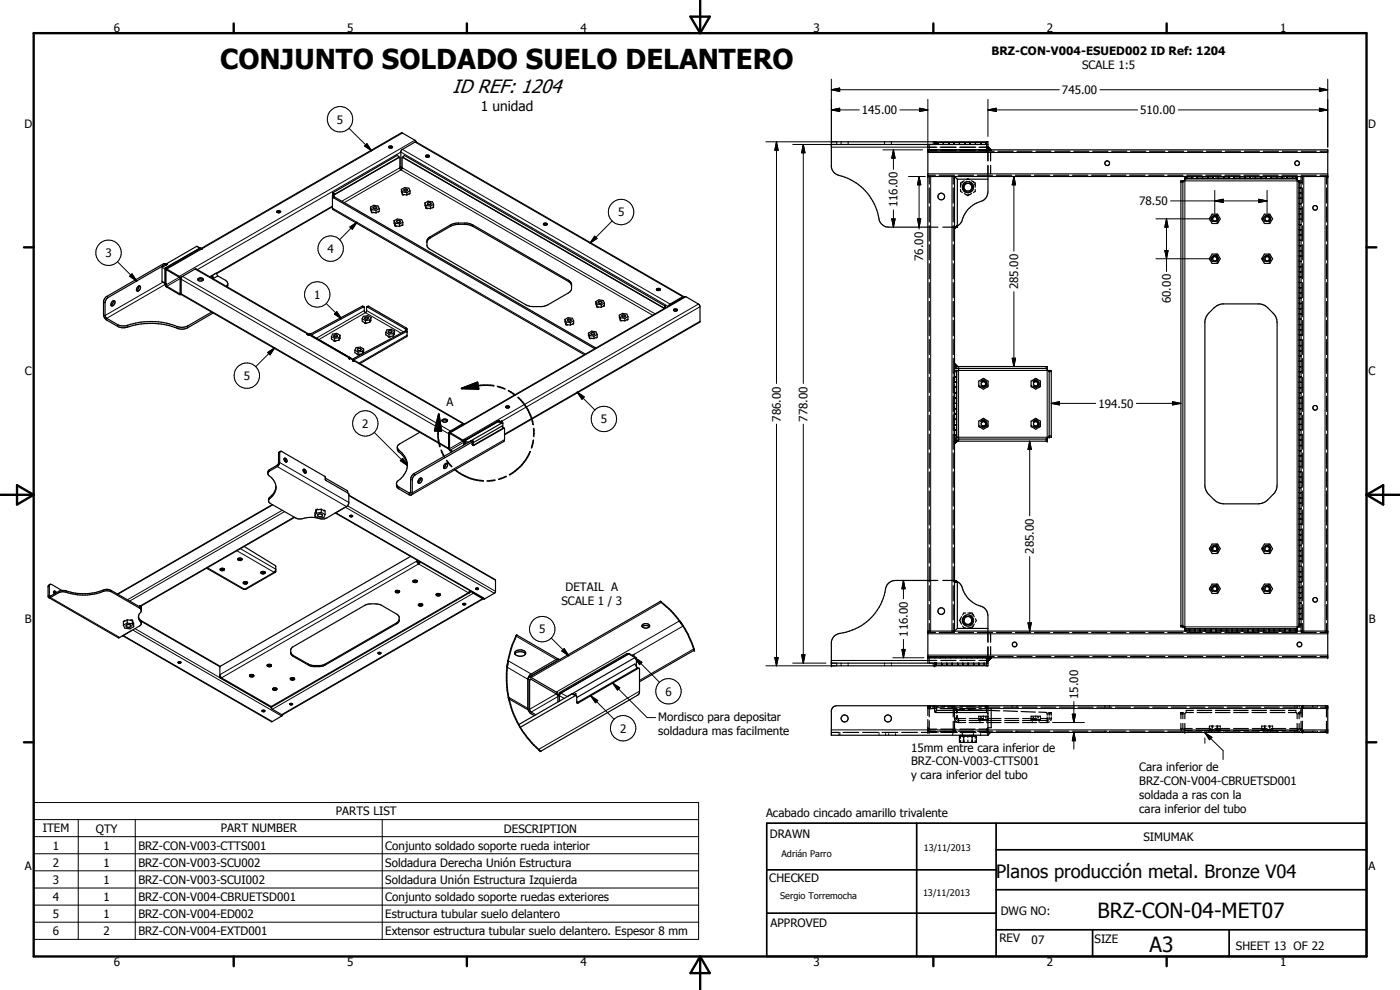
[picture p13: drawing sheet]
<svg xmlns="http://www.w3.org/2000/svg" width="420mm" height="297mm" viewBox="0 0 420 297" stroke-linecap="round" stroke-linejoin="round" font-family="sans-serif">
<defs><g id="words">
<text font-size="8.2" x="66" y="20.7">CONJUNTO SOLDADO SUELO DELANTERO</text>
<g font-size="6.3">
<text x="329.4" y="275.4">BRZ-CON-04-MET07</text>
<text x="345" y="285.6">A3</text>
</g>
<text font-size="5.8" x="135.8" y="28">ID REF: 1204</text>
<text font-size="5.5" x="298.9" y="263.4">Planos producción metal. Bronze V04</text>
<text font-size="4.1" x="144.3" y="33.4">1 unidad</text>
<g font-size="3.5">
<text x="34.2" y="9.6">6</text>
<text x="104.2" y="9.6">5</text>
<text x="174.2" y="9.6">4</text>
<text x="244.2" y="9.6">3</text>
<text x="314.2" y="9.6">2</text>
<text x="384.2" y="9.6">1</text>
<text x="297.5" y="16.5">BRZ-CON-V004-ESUED002 ID Ref: 1204</text>
<text x="324.7" y="20.7">SCALE 1:5</text>
<text x="318.7" y="28.2">745.00</text>
<text x="258.7" y="34.2">145.00</text>
<text x="342.2" y="34.2">510.00</text>
<text x="7.3" y="38.4">D</text>
<text x="101.1" y="37.1">5</text>
<text x="410.6" y="38.4">D</text>
<text x="185.5" y="64.9">5</text>
<text x="269.4" y="62.2" transform="rotate(-90 269.4 62.2)">116.00</text>
<text x="341.8" y="61.6">78.50</text>
<text x="31.7" y="77.2">3</text>
<text x="98.3" y="75.9">4</text>
<text x="277.1" y="78.3" transform="rotate(-90 277.1 78.3)">76.00</text>
<text x="94.3" y="89.7">1</text>
<text x="305.6" y="86.8" transform="rotate(-90 305.6 86.8)">285.00</text>
<text x="351.4" y="91" transform="rotate(-90 351.4 91)">60.00</text>
<text x="7.4" y="112.6">C</text>
<text x="410.7" y="112.6">C</text>
<text x="73.1" y="114">5</text>
<text x="134" y="121.7">A</text>
<text x="329.6" y="122.3">194.50</text>
<text x="108.7" y="128.4">2</text>
<text x="180.3" y="127">5</text>
<text x="234.3" y="126.5" transform="rotate(-90 234.3 126.5)">786.00</text>
<text x="242.3" y="126.5" transform="rotate(-90 242.3 126.5)">778.00</text>
<text x="310.3" y="166.2" transform="rotate(-90 310.3 166.2)">285.00</text>
<text x="169.7" y="177.2">DETAIL A</text>
<text x="168.5" y="181.4">SCALE 1 / 3</text>
<text x="7.4" y="186.9">B</text>
<text x="161.8" y="190">5</text>
<text x="272.4" y="191.1" transform="rotate(-90 272.4 191.1)">116.00</text>
<text x="410.8" y="186.9">B</text>
<text x="199.7" y="208.7">6</text>
<text x="323.6" y="209.7" transform="rotate(-90 323.6 209.7)">15.00</text>
<text x="186.1" y="219.8">2</text>
<text x="197.6" y="216.3">Mordisco para depositar</text>
<text x="197.6" y="220.5">soldadura mas facilmente</text>
<text x="273.4" y="225.5">15mm entre cara inferior de</text>
<text x="273.4" y="229.7">BRZ-CON-V003-CTTS001</text>
<text x="273.4" y="233.8">y cara inferior del tubo</text>
<text x="341.9" y="231.4">Cara inferior de</text>
<text x="341.9" y="235.6">BRZ-CON-V004-CBRUETSD001</text>
<text x="341.9" y="239.8">soldada a ras con la</text>
<text x="100.8" y="244.6">PARTS LIST</text>
<text x="229.9" y="245.2">Acabado cincado amarillo trivalente</text>
<text x="341.9" y="243.9">cara inferior del tubo</text>
<text x="12.8" y="249.7">ITEM</text>
<text x="28.8" y="249.8">QTY</text>
<text x="66.3" y="249.7">PART NUMBER</text>
<text x="151.2" y="249.8">DESCRIPTION</text>
<text x="231" y="251.5">DRAWN</text>
<text x="15.9" y="254.9">1</text>
<text x="31.1" y="254.9">1</text>
<text x="41.5" y="254.9">BRZ-CON-V003-CTTS001</text>
<text x="115.6" y="254.9">Conjunto soldado soporte rueda interior</text>
<text x="343.1" y="252.3">SIMUMAK</text>
<text x="7.4" y="261.1">A</text>
<text x="15.9" y="260.1">2</text>
<text x="31.1" y="260">1</text>
<text x="41.5" y="260.1">BRZ-CON-V003-SCU002</text>
<text x="115.6" y="260.2">Soldadura Derecha Unión Estructura</text>
<text x="410.7" y="261.1">A</text>
<text x="15.9" y="265.2">3</text>
<text x="31.1" y="265.2">1</text>
<text x="41.5" y="265.2">BRZ-CON-V003-SCUI002</text>
<text x="115.6" y="265.3">Soldadura Unión Estructura Izquierda</text>
<text x="230.9" y="264.6">CHECKED</text>
<text x="15.9" y="270.3">4</text>
<text x="15.9" y="275.4">5</text>
<text x="31.1" y="270.3">1</text>
<text x="31.1" y="275.4">1</text>
<text x="41.5" y="270.3">BRZ-CON-V004-CBRUETSD001</text>
<text x="41.5" y="275.5">BRZ-CON-V004-ED002</text>
<text x="115.6" y="270.3">Conjunto soldado soporte ruedas exteriores</text>
<text x="115.6" y="275.5">Estructura tubular suelo delantero</text>
<text x="300.3" y="274.5">DWG NO:</text>
<text x="15.9" y="280.6">6</text>
<text x="31.1" y="280.6">2</text>
<text x="41.5" y="280.6">BRZ-CON-V004-EXTD001</text>
<text x="115.6" y="280.6">Extensor estructura tubular suelo delantero. Espesor 8 mm</text>
<text x="231.3" y="278.3">APPROVED</text>
<text x="299.9" y="282.6">REV</text>
<text x="309.6" y="283.3">07</text>
<text x="328.5" y="283.1">SIZE</text>
<text x="370.9" y="285.1">SHEET 13 OF 22</text>
<text x="34.2" y="289.9">6</text>
<text x="104.2" y="289.9">5</text>
<text x="174.2" y="289.9">4</text>
<text x="244.2" y="289.9">3</text>
<text x="314.2" y="289.9">2</text>
<text x="384.2" y="289.9">1</text>
</g>
<g font-size="2.7">
<text x="234.5" y="257.1">Adrián Parro</text>
<text x="277.2" y="255.3">13/11/2013</text>
<text x="234.1" y="269.7">Sergio Torremocha</text>
<text x="277" y="268.7">13/11/2013</text>
</g>
</g></defs>
<g fill="none" stroke="#000" stroke-width=".35">
<path d="M99.9 59.3l-.1 .1M99.9 59.3l78.6 45.3M100 57.8l.3 .6M100 57.8v.4l.3 .2M100 58.2l-.2 .4v4l.2 .3 75.4 43.5M100.2 59.1l78.6 45.3M100.2 59.1l-.3 .2M100.4 58.4l-.3 .7M116.7 44.3l.3 .1 .8-.1M116.7 44.3l.3-.5h.5l.3 .5M116.7 44.2l.3-.1 .8 .1M119.6 47l.3 .2"/>
<path d="M119.7 47.2l-.4-.6-19.3 11.2M119.9 47.2l-19.6 11.2M119.9 47.2l.1 3.3 .3 .5 .4-.5M120.3 50.2v-4.7l.2-.5 4.4-2.4 80.4 46.4M120.3 50.2l.4 .3M120.3 50.2l-.3 .2M120.5 56.8v.8l.3 .9M120.5 56.8l.9-.5 1.3 .2 .4 .7M120.5 56.8l.3 .8M120.8 47.2l-.1 3.3M120.8 47.2h.1M120.8 58.5h1.3"/>
<path d="M120.8 57.6v.9M120.8 57.6l1.3 .2M120.9 47.2l78.4 45.3M120.9 47.2l.4-.6 78.4 45.3M121.1 47l-.3 .2M121.3 56.9a.5 .5 0 0 1 .6-.2 .5 .5 0 0 1 .3 .5l-.8 .1zM122.1 57.8v.7M123.1 57.2v.9l-1 .4M123.1 57.2l-1 .6M125 42.7l-.5-.6-4-2.3-60.4 34.9M127.8 47l.2 .2 .8-.2M127.8 47l-.1-.2 .3-.3 .7 .1 .1 .4"/>
<path d="M127.8 47l.3-.2 .8 .2M249.5 43.3h47M252.4 42.5v.3M252.4 43.1v.2M254.5 42.5v.3M254.5 43.1v.2M265.5 42.5v.3M265.5 43.1v.2M267.5 42.5v.3M267.5 43.1v.2M278.5 43.3v155.7M278.5 53h120"/>
<path d="M278.5 45h120v152.4h-120M278.5 52.6h2.2M278.5 45.4h.1M278.8 45.4h19.6M278.9 45v.4l.1-.3M278.9 53v2.2M278.9 56.4v4.5M278.9 45h2.3M278.9 45.2h2.3M278.9 44.2h2.3M279 45.1h.1M279 45.1l-.1 .1"/>
<path d="M279.2 45h.1M280.5 42.5v.8M280.5 42.8l.6 .5M280.9 43.2v-.4h15.2v.5M280.9 43.3h.1M281.9 52.6h4.6M282.4 45h4.5M282.4 45.2h4.5M282.4 44.2h4.5M286.1 53v2.2M286.1 56.4v4.5M287.3 53.8l-.8-.8v61.1"/>
<path d="M287.3 53.8v14M287.3 53.8h9.2M287.6 52.6h4.6M288.1 45h4.5M288.1 45.2h4.5M288.1 44.2h4.5M288.3 55.4v.8M288.3 56.8v.6l.5 .3M288.5 54.8l-.2 .3M288.5 55.2l-.2 .3M288.9 54.6l-.2 .3M288.9 54.6l-.2 .1"/>
<path d="M289.4 58l.5 .4M289.4 54.2l-.5 .4M289.9 58.4h.4M289.9 58.4l.2 .1M290 53.9l.5-.3 .5 .3M290.3 58.6h.3M290.6 58.4h.5M291.1 58.4l-.2 .1M291.5 54.2l.6 .4M291.6 58l-.5 .4M292.1 54.6l.2 .3M292.1 54.6l.2 .1"/>
<path d="M292.5 55.2l.2 .3M292.5 54.8l.2 .3M292.7 56.8v.6l-.6 .3M292.7 55.4v.8M293.3 52.6h4.6M293.8 45h2.3M293.8 45.2h2.3M293.8 44.2h2.3M295.7 45h.1M295.9 45.1h.1M296 45.1l.1 .2M296.1 45v.4"/>
<path d="M296.5 48.3v-5.8h-47v7.6a3.3 3.3 0 0 0 3.2 2.8 16.3 16.3 0 0 1 11.3 13.6 3 3 0 0 0 2.7 1.7h14.8M296.5 49.6v8a3 3 0 0 1-2.2 2.9 8 8 0 0 0-5.6 5.9l-.5 .7-.9 .8M296.5 44l1 1M297.3 45.8v2.5M297.3 49.6v2.6M299 52.6h4.6M299.5 45.4h4.6M304.7 52.6h4.6M305.2 45.4h4.5M310.5 52.6h4.5M310.9 45.4h4.5M316.2 52.6h4.5"/>
<path d="M316.6 45.4h4.5M321.9 52.6h4.6M322.3 45.4h4.5M327.6 52.6h4.6M327.9 45.4h4.6M333.3 52.6h4.6M333.6 45.4h4.6M339 52.6h4.6M339.3 45.4h4.6M344.8 52.6h4.5M345 45.4h4.6M350.5 52.6h4.5"/>
<path d="M350.7 45.4h4.5M355 54.3v133.8M355.6 53.6h33.7M356 53v.6h32.9v-.6M356.2 52.6h4.6M356.4 45.4h4.6M358.2 53.1h-2.6v1.2h-1.2v133.8h1.2v1.2h2.6M359.3 53.1h4.4M361.9 52.6h4.6M362.1 45.4h4.5M364.8 53.1h4.3M367.6 52.6h4.6"/>
<path d="M367.7 45.4h4.6M370.2 53.1h4.4M373.3 52.6h4.6M373.5 45.4h4.5M375.7 53.1h4.4M379 52.6h4.6M379.1 45.4h4.6M381.2 53.1h4.4M384.8 52.6h4.5M384.8 45.4h4.6M386.7 53.1h2.6v1.2h1.2M389.9 54.3v133.8"/>
<path d="M389.9 54.7h.6M390.5 53v136.4M390.5 52.6h4.5M390.5 45.4h4.5M390.9 53v2.2M390.9 56.4v4.5M396.2 52.6h2.3M396.2 45.4h2.3M398.1 53v2.2M398.1 56.4v4.5M49.6 79.4l-17.6 10.3-.5 1.1 .2 4.4 3.6 2.2 .9 .3a14.4 14.4 0 0 0 5.3-.9 23.7 23.7 0 0 1 12.5 1.4l2.1-.3 7.4-4.3M49.6 79.3h.1"/>
<path d="M49.7 79.3l-.6-.2-17.1 9.8-.5 .6-.4 1.1v3.8l.4 1.1 4.1 2.6 1.7 .2a24.1 24.1 0 0 1 16.7 .4l2.1-.2 7.9-4.6M60 74.5l-10.2 5.8M60 74.5h.1M60.1 74.5v.2M60.1 74.5l-1.1-.6-10.2 5.9-.2 .4v4.2l1 .7M60.1 74.5l.1 .1M60.1 74.7h.1M60.2 74.6v.1M60.2 74.5h.2M60.2 74.7l-10.1 5.8M83.1 63.7l.4-.2 .6 .2M83.1 63.4a.57 .57 0 0 1 .6-.2 .57 .57 0 0 1 .4 .5 .57 .57 0 0 1-.6 .2 .57 .57 0 0 1-.4-.5z"/>
<path d="M99.8 62l-34.8 20.1M111.2 62.1v.8l.3 .9M111.2 62.1l1-.5 1.2 .2 .4 .8M111.2 62.1l.3 .8M111.5 63.8l1.3 .1M111.5 62.9v.9M111.5 62.9l1.3 .2M112 62.2a.52 .52 0 0 1 .6-.2 .52 .52 0 0 1 .4 .5 .56 .56 0 0 1-.6 .2 .56 .56 0 0 1-.4-.5zM112.8 63.1v.8M113.8 62.6v.9l-1 .4M113.8 62.6l-1 .5M118.3 66.3v.7l.3 .9"/>
<path d="M118.3 66.3l.9-.6 1.4 .2 .3 .8M118.3 66.3l.3 .7M118.6 67.9h1.3M118.6 67v.9M118.6 67l1.3 .2M119.1 66.3a.53 .53 0 0 1 .6-.2 .53 .53 0 0 1 .3 .5l-.8 .1zM119.9 67.2v.7M120.9 66.7v.8l-1 .4M120.9 66.7l-1 .5M127.5 60.9v.7l.4 .9M127.5 60.9l1-.5 1.3 .2 .3 .7M127.5 60.9l.4 .7"/>
<path d="M127.9 62.5l1.3 .1M127.9 61.6v.9M127.9 61.6l1.3 .2M128.1 72.8l.5-1 .5-.4 6.4-3.7a10.5 10.5 0 0 1 4.9-.3l1.5 .5 28.7 16.6 .9 1.1M128.3 61l.6-.2 .5 .2a.57 .57 0 0 1-.5 .4 .57 .57 0 0 1-.6-.3zM128.6 71.4l6.6-3.9 1.1-.4 3.7-.2 1.6 .4 29 16.8 .9 1v1.7l-.9 1.1-6.5 3.7-1.6 .4-3.6-.1-1.1-.5-29-16.7-.6-.7-.1-.5a1.98 1.98 0 0 1 .5-2.1zM129.2 61.8v.8M130.1 61.3v.9l-.9 .4M130.1 61.3l-.9 .5M163.1 67.4l.5-.2 .6 .2M163.2 67l1 .1a.48 .48 0 0 1-.6 .5 .48 .48 0 0 1-.4-.6zM278.9 62.1v4.5"/>
<path d="M278.9 67.7v4.6M278.9 73.4v4.6M278.9 79.1v4.6M282.9 68.2h3.2M286.1 62.1v4.5M286.1 67.7v4.6M286.1 73.4v4.6M286.1 79.1v4.6M286.6 68.1h-.3M286.6 68.1h.1M286.9 68l-.3 .1M287.1 67.9l-.2 .1"/>
<path d="M287.2 67.9h.1M287.3 67.8l-.4 .2M287.3 67.8l-.8 .3 .4-.1M363.2 65.3v.2M363.2 65.8v.2M363.2 77.3v.3M363.2 77.8v.2M363.8 76.2h1.6l.8 1.4-.8 1.4h-1.6l-.8-1.4zM363.8 64.3h1.6l.8 1.4-.8 1.4h-1.6l-.8-1.4zM364 66.5a1.04 1.04 0 0 1-.2-1.5 1.04 1.04 0 0 1 1.6 0 1.04 1.04 0 0 1-.2 1.5M364 78.5a1.06 1.06 0 0 1-.2-1.5 1.06 1.06 0 0 1 1.6 0 1.06 1.06 0 0 1-.2 1.5M364.9 76.2l.3 .2"/>
<path d="M364.9 64.3l.3 .1M365.2 79h-.3M365.2 66.9l-.3 .2M365.4 76.5l.2 .1M365.4 64.5l.2 .1M365.6 78.7l-.2 .1M365.6 66.7l-.2 .1M378.9 65.3v.2M378.9 65.8v.2M378.9 77.3v.3M378.9 77.8v.2M379.5 76.2h1.6l.8 1.4-.8 1.4h-1.6l-.8-1.4z"/>
<path d="M379.5 64.3h1.6l.8 1.4-.8 1.4h-1.6l-.8-1.4zM379.7 66.5a1.04 1.04 0 0 1-.2-1.5 1.04 1.04 0 0 1 1.6 0 1.04 1.04 0 0 1-.2 1.5M379.7 78.5a1.06 1.06 0 0 1-.2-1.5 1.06 1.06 0 0 1 1.6 0 1.06 1.06 0 0 1-.2 1.5M380.6 64.3l.3 .1M380.6 76.2l.3 .2M380.9 66.9l-.3 .2M380.9 79h-.3M381.1 64.5l.2 .1M381.1 76.5l.2 .1M381.3 66.7l-.2 .1M381.3 78.7l-.2 .1M390.9 62.1v4.5"/>
<path d="M390.9 67.7v4.6M390.9 73.4v4.6M390.9 79.1v4.6M398.1 62.1v4.5M398.1 67.7v4.6M398.1 73.4v4.6M398.1 79.1v4.6M33.6 90.6a.51 .51 0 0 1 .7-.3 .51 .51 0 0 1 .1 .8l-.5 .6-.4 .1-.2-.6zM34 90.2v.6l-.7 .7M41.7 85.8l-.3 .9-.4 .4M41.7 85.8l-.6 .6-.1 .7M41.7 85.8a.7 .7 0 0 1 .5 .7 .7 .7 0 0 1-.5 .7l-.4 .2-.3-.3"/>
<path d="M49.5 85l.1 .1M49.7 80.7l4.2 2.3 .4 .7M49.7 80.7l-.1 .3M49.8 80.3l-.2 .4v4.6l.1 .6 4.4 2.5M49.8 80.3l.1 .1M49.9 81l4.1 2.4-.1 4.7-4-2.4zM49.9 80.4l.2 .1M49.9 80.3l.1 .3M50.1 80.5l-.4 .2M54 88.1h.1M54.3 88.2l80.4 46.5M54.3 88.2v-4.6l.2-.5 4.4-2.4 80.3 46.4"/>
<path d="M54.3 88.1l-.2 .3M54.3 88.3l-.2 .1M59.4 84a.83 .83 0 0 1 .8-.6 .83 .83 0 0 1 .8 .6M59.4 84a1.08 1.08 0 0 0 1.6 0M59.4 84a1.12 1.12 0 0 1 1.6 0M65.4 82.8l2.2 1.3a1.52 1.52 0 0 1 .6 2M65.4 82.8l-.5-.8-1.9 1.1M65.4 82.8l-1.5 .8M68.4 85.2l-.5 .7M108.7 95.6v.8l1 .7M108.7 95.6l1 .6M109.3 92.1l-.6-.2-15.9 8.4"/>
<path d="M109.3 92.1l-16 8.5M109.3 92.1v1.2l.4 .5 .3-.5 .1-1.2M109.5 95.3a.52 .52 0 0 1 .6-.2 .52 .52 0 0 1 .4 .5l-.8 .1zM109.7 96.2v.9M110.1 92.1l.5-.2 11.4 6.5 .2 .3v2.1l-.1 .2-14.1 8.1M110.1 92.1l11.5 6.5 .2 .7M110.9 96.7l-1.2 .4M110.9 96v.7M110.9 96l-1.2 .2M111.3 95.2v.9l-.4 .6M111.3 95.2l-.4 .8M111.3 95.2l-.9-.5-1.4 .2-.3 .7"/>
<path d="M115.8 99.7v.8l.9 .7M115.8 99.7l.9 .6M116.5 99.4l.8-.2 .3 .3a.58 .58 0 0 1-.5 .4 .58 .58 0 0 1-.6-.5zM118.4 99.3v.9l-.4 .6M118.4 99.3l-.4 .8M118.4 99.3l-1-.5-1.3 .2-.3 .7M122.1 99.5l-.5-.2-15.9 8.5M122.1 99.5l-16 8.5 .1 .1M122.1 99.5l.1 .1M169.5 95.8v.8l.3 .6M169.5 95.8l1-.5 1.3 .2 .4 .8M169.5 95.8l.4 .8"/>
<path d="M169.8 97.3l.1 .2M169.9 97.5h1.3M169.9 96.6v.9M169.9 96.6l1.3 .2M170.3 95.9l.2-.1a.46 .46 0 0 1 .5-.1 .46 .46 0 0 1 .3 .5l-.8 .1zM171.2 96.8v.7M172.2 96.3v.9l-1 .3M172.2 96.3l-1 .5M176.6 99.9l.3 1.7M176.6 99.9l1-.5 1.2 .2 .4 .7M176.6 99.9l.3 .8M177.4 100l.3-.2 .7 .2a.51 .51 0 0 1-.5 .5 .51 .51 0 0 1-.5-.5z"/>
<path d="M178.8 90.5l.3 1.6M178.8 90.5l.9-.5 1.3 .2 .4 .7M178.8 90.5l.3 .7M179.1 92.1l1.4 .1M179.1 91.2v.9M179.1 91.2l1.4 .2M179.6 90.6l.6-.2 .5 .3a.55 .55 0 0 1-.6 .3 .55 .55 0 0 1-.5-.4zM180.5 91.4v.8M181.4 90.9v.9l-.9 .4M181.4 90.9l-.9 .5M185.9 94.6v.7l.3 .9M185.9 94.6l.9-.6 1.3 .2 .4 .8"/>
<path d="M185.9 94.6l.3 .7M186.2 96.2l1.3 .1M186.2 95.3v.9M186.2 95.3l1.3 .2M186.8 94.5l.8 .1 .1 .2a.6 .6 0 0 1-.5 .3 .6 .6 0 0 1-.6-.4zM187.5 95.5v.8M188.5 95v.9l-1 .4M188.5 95l-1 .5M197.1 86.7l.8-.2 .3 .4-.2 .2-.7 .1zM197.1 87l.3-.2 .8 .2M199.3 92.5h.1M199.7 92.2v.1"/>
<path d="M199.7 91.9l-.4 .6M199.7 92.2l-.4 .3M199.7 91.9v.3M202.2 93.1l.4-.1 .7 .1M202.3 92.8h.8l.2 .3-.3 .2h-.5l-.4-.2zM205.1 89.3l-4.1 2.3M205.3 89h-.4l-3.8 2.2-.4 .6M205.3 89v.1M278.9 84.8v4.5M278.9 90.5v4.5M278.9 96.1v4.6M286.1 84.8v4.5"/>
<path d="M286.1 90.5v4.5M286.1 96.1v4.6M362.7 94l2.1-2 1.5-.7 11.8-.1 2 .8 2.3 2.3 .8 1.6 .1 49.6-.2 1.3-.7 1.2-2.3 2.3-1.6 .7h-12.2l-1.9-1-2-2-.7-1.6-.1-50 .4-1.3zM390.9 84.8v4.5M390.9 90.5v4.5M390.9 96.1v4.6M398.1 84.8v4.5M398.1 90.5v4.5M398.1 96.1v4.6M93.6 100.8l11.6 6.6M99.5 101v.7l.9 .7M99.5 101l.9 .5"/>
<path d="M100.2 100.7a.48 .48 0 0 1 .6-.3 .48 .48 0 0 1 .3 .6h-.7zM100.4 101.5v.9M101.7 102.1l-1.3 .3M101.7 101.3v.8M101.7 101.3l-1.3 .2M101.9 101.6h.1M102 101.6l-.3 .5M102.1 100.6l-.1 1M102.1 100.6l-.4 .7M102.1 100.6l-1-.6-1.3 .2-.3 .8M104.9 107.3l.3 .1M105.2 107.4l.1 .1"/>
<path d="M105.2 107.4h.1M106.5 105.1v.7l1 .7M106.5 105.1l1 .5M107.4 104.6l.9 .1a.55 .55 0 0 1-.5 .5 .55 .55 0 0 1-.5-.3zM107.5 105.6v.9M108.8 106.2l-1.3 .3M108.8 105.4v.8M108.8 105.4l-1.3 .2M109 105.7h.1M109 105.7v-.1l-.2 .6M109.1 104.7l-.1 1M109.1 104.7l-.3 .7"/>
<path d="M109.1 104.7l-.9-.6-1.3 .2-.4 .8M116.7 100.3v.9M118 100.8l-1.3 .4M118 100.1v.7M118 100.1l-1.3 .2M176.9 101.6h1.4M176.9 100.7v.9M176.9 100.7l1.4 .2M178.3 100.9v.7M179.2 100.3v.9l-.9 .4M179.2 100.3l-.9 .6M278.9 101.9v4.5"/>
<path d="M278.9 107.5v4.6M278.9 113.2v4.6M278.9 118.9v4.5M286.1 101.9v4.5M286.1 107.5v4.6M286.1 113.2v4.6M286.1 118.9v4.5M286.5 110h27.8v1.2h1.2v20h-1.2v1.2h-27.8M286.5 110.6h27.8M286.5 115.4v5.1M286.5 109.1l.8 .9M287.1 111.2v20"/>
<path d="M287.1 111.5h-.7v19.3h.7M287.7 110.4v.8h-1.2M287.7 110v.2M293.7 114.3l1.4-.8 1.4 .8v1.7l-1.4 .8-1.4-.8zM293.7 115.6l.2 .1M294 116l.1 .2M294.3 114.6a1.05 1.05 0 0 1 1.5-.2 1.05 1.05 0 0 1 0 1.6 1.05 1.05 0 0 1-1.5-.2M294.8 113.7h.2M295.3 113.7h.2M296.3 116l-.1 .2M296.5 115.6l-.1 .1M309.4 115.6l.2 .1"/>
<path d="M309.4 114.3l1.4-.8 1.4 .8v1.7l-1.4 .8-1.4-.8zM309.7 116l.1 .2M310 114.6a1.04 1.04 0 0 1 1.5-.2 1.04 1.04 0 0 1 0 1.5 1.04 1.04 0 0 1-1.5-.1M310.5 113.7h.2M311 113.7h.2M312 116l-.1 .2M312.2 115.6l-.1 .1M314.9 111.2v20M390.9 101.9v4.5M390.9 107.5v4.6M390.9 113.2v4.6M390.9 118.9v4.5"/>
<path d="M398.1 101.9v4.5M398.1 107.5v4.6M398.1 113.2v4.6M398.1 118.9v4.5M84.1 135.4l-.5 .5-.1 3.3-2.8 1.8-.3 1.1M84.2 135.4l-.3 .4-.1 3.6-.6 .6-2.3 1.3a.8 .8 0 0 0-.5 .7 .8 .8 0 0 0 .4 .7 4 4 0 0 1 0 7.1l-.2 .4M84.2 135.4l13.3 7.6 .3 1.1 6.8 4 .1 2.9-.5 .9-6.1 3.5a4.9 4.9 0 0 1-3.7-.1h-2a5.3 5.3 0 0 1-3.7 .1l-7.8-4.5a1.22 1.22 0 0 1 .5-2.1l1.1-1.5 .3-1.3M85.2 137.7l.4 .3 .2 .6M85.3 137.6a.61 .61 0 0 1 .7 .3 .61 .61 0 0 1-.1 .7l-.4-.2zM119.2 134.3l.3 .6a5.4 5.4 0 0 1-.2 9.5 1.55 1.55 0 0 0 .4 2.3l3.1 1.8h.6M126 129.7l-6 3.5a1.56 1.56 0 0 0-.8 1.5 1.56 1.56 0 0 0 1 1.3l1.5 1.8 .5 2M132.7 126.3a1.08 1.08 0 0 1 1.6 0"/>
<path d="M132.7 125.9a.89 .89 0 0 1 1.6 .4 .89 .89 0 0 1-.9 .4 .89 .89 0 0 1-.7-.6zM133.6 139.2l.4-.2a.92 .92 0 0 1 .2 1 .92 .92 0 0 1-.9 .5l-.2-.5zM133.8 139l-.1 .8-.6 .5M134.7 130.1v4.4l.2 .6 .7 .5M134.7 130v.1M134.8 129.8l70.7-40.8h.4l4.1 2.6v5.1l-58.6 33.8M134.8 129.8h.4l3.7 2.2 .5 .8M134.8 129.8l-.1 .2M139 127.4l-4 2.3M139.1 133.5l-.1-1.1-4.1-2.3v4.6l.9 .7M139.3 127.1h-.4l-3.7 2.2-.5 .8M139.3 127.1v.1"/>
<path d="M139.4 132.1l.2 .1M139.4 132.1l.1 .2M139.5 127.1l-.2 .1M139.6 132.2l-.2 .3v.9M141.3 132.3l.6 .3M141.6 132.4l.2-.2v.3M141.9 132.6l.1 1M141.9 132.6l-17.6 10.1-.6 1.1v4.1l-.3 .6M142 133.4l.1 .2M142 132.8l8.7-5 .3 .6-8.9 5.2M149.5 126.2l.1 .1M149.5 126.2l-10.1 5.9"/>
<path d="M149.6 126.3h.2M149.8 126.3l1.1 .6M149.8 126.3l-10.2 5.9M150.3 126.5l.3-.1v.3M150.9 126.9l-26.9 15.4-.6 .8-.2 .7v4.1l-.3 .1-3.2-1.9-.7-.9M150.9 126.9v1.3M150.9 128.3l.4 .2M151.3 128.5l-9.3 5.1M151.3 128.5l.1 3.4-.2 .5-27.8 16.1M151.8 122.2l.4-.2 .7 .2M151.9 121.8h.7l.3 .4-.8 .2-.3-.2zM278.9 124.6v4.5"/>
<path d="M278.9 130.3v4.5M278.9 135.9v4.6M286.1 124.6v4.5M286.1 130.3v4.5M286.1 135.9v4.6M286.5 131.7h27.8M286.5 131.2h1.2v.8M286.5 121.8v5.1M286.5 128.2v61.2l.8-.8M287.3 132.4l-.8 .7M287.7 132.2v.2M293.7 126.4l1.4-.9 1.4 .9v1.6l-1.4 .8-1.4-.8z"/>
<path d="M293.7 127.6l.2 .2M294 128l.1 .2M294.3 126.5a1.05 1.05 0 0 1 1.5-.1 1.05 1.05 0 0 1 0 1.5 1.05 1.05 0 0 1-1.5-.1M294.8 125.8h.2M295.3 125.8h.2M296.3 128l-.1 .2M296.5 127.6l-.1 .2M309.4 126.4l1.4-.9 1.4 .9v1.6l-1.4 .8-1.4-.8zM309.4 127.6l.2 .2M309.7 128l.1 .2M310 126.5a1.04 1.04 0 0 1 1.5-.1 1.04 1.04 0 0 1 0 1.5 1.04 1.04 0 0 1-1.5-.1M310.5 125.8h.2"/>
<path d="M311 125.8h.2M312 128l-.1 .2M312.2 127.6l-.1 .2M390.9 124.6v4.5M390.9 130.3v4.5M390.9 135.9v4.6M398.1 124.6v4.5M398.1 130.3v4.5M398.1 135.9v4.6M81.7 151.4l-46.4 26.8M88.4 155.2l-46.5 26.9M91 140.9a.63 .63 0 0 1 .8 .3 .63 .63 0 0 1-.2 .8l-.5-.5z"/>
<path d="M91 141l.5 .5v.4M94.9 152.9l-.4 1v1M94.9 152.9v1.1M94.9 154l-.4 .9M95.3 154.5a.85 .85 0 0 1 1.5 .2 .77 .77 0 0 1-.8 .4 .77 .77 0 0 1-.7-.6zM96.4 152.8l-1.5 .1M96.4 152.8l1.2 .5v1.1M96.4 152.8v1M96.4 153.8l1.2 .6M96.4 153.8l-1.5 .2M97.6 154.4l-.4 .9-1.6 .2-1.1-.6M97.6 143.4l6.6 3.8 .1 .7"/>
<path d="M100.7 153.9l44.7 25.8 3.3-2v-3.8M103.3 152.4l-2.9 1.7M104.7 148.5l43.9 25.4M105 154.7h.8M105 154.7h.8a.4 .4 0 0 1-.4 .4 .4 .4 0 0 1-.4-.4zM125.8 143.8a.47 .47 0 0 1 .5-.4 .47 .47 0 0 1 .4 .4 .94 .94 0 0 1-1.2 1.1l-.1-.3zM126.2 143.4l-.1 .6-.6 .7M278.9 141.6v4.6M278.9 147.3v4.5M278.9 153v4.5M278.9 158.7v4.5M286.1 141.6v4.6"/>
<path d="M286.1 147.3v4.5M286.1 153v4.5M286.1 158.7v4.5M390.9 141.6v4.6M390.9 147.3v4.5M390.9 153v4.5M390.9 158.7v4.5M398.1 141.6v4.6M398.1 147.3v4.5M398.1 153v4.5M398.1 158.7v4.5M14.7 179.3l20.8 12.1 6.6-3.7 .3-.6"/>
<path d="M15 175.3l-.4 .3-.2 .4 .1 3.2 .5 .2 2.6-1.6a4.2 4.2 0 0 1 3.6 .3 18.5 18.5 0 0 0 10.7-.9l1.5 .3 8.5 5a.99 .99 0 0 1 .5 .9 .99 .99 0 0 1-.6 .9 2.19 2.19 0 0 0 .6 2.6v.2M16.1 177.6l.5 .5M16.1 177.6l.2 .6M16.1 177.6l.2-.3 .7 .5M18.6 177.2l-3.5-1.9-.3 .3v3.2l.3 .1 2.8-1.6 1.4-.1a17.9 17.9 0 0 0 12.6-.4l1.5 .4 8.7 5M62 170.5l11.1 6.3h.7l8.8-5.1M66.1 170.7v.2a.66 .66 0 0 0 .7 .4 .66 .66 0 0 0 .5-.6M66.1 170.7l.4 .2 .8-.2M66.3 170.6l-.2 .1M66.3 170.6l1 .1M66.3 170.6l.3 .2 .5-.2M71.4 167.6l.4 .3 .8-.3"/>
<path d="M71.5 167.6a.75 .75 0 0 1 1.2 .3 .62 .62 0 0 1-.7 .3 .62 .62 0 0 1-.5-.6zM71.6 167.5l.4 .3 .4-.3M73.1 174.8l.5-.3 .6 .3M73.1 174.8l-.1 .1a.67 .67 0 0 0 .7 .4 .67 .67 0 0 0 .5-.5M73.1 174.8l.5 .2 .6-.2M73.2 174.6l.3 .2 .6-.2M73.3 164l9.3 5.7v2M78.3 171.7l.4-.3 .9 .3a.64 .64 0 0 1-.6 .5 .64 .64 0 0 1-.7-.5zM78.3 171.7l.5 .2 .7-.2M78.6 171.5l.2 .2 .6-.2M82.8 170.9l-.6 .8h.4M118.7 177.3a.63 .63 0 0 0 .6 .6 .63 .63 0 0 0 .6-.5"/>
<path d="M118.7 177.3a.82 .82 0 0 0 1.2 0M118.9 177.2l.2 .2 .6-.2M119.7 177.2l-.6-.1-.4 .2M119.7 177.2l.2 .2M123.3 166.9l-57.2 33M124 174.3l.4 .2 .8-.2M124.2 174.2l.2 .2 .6-.2M125 174.1l.3 .3a.74 .74 0 0 1-1.4 0l.1-.1M125 174.1l-1 .2M125.1 168l.1 .7 .4 .5M125.4 168.2l.2 .7M125.6 168.9v.3"/>
<path d="M125.9 168.5l-.3 .4M126.1 168.6l-.5 .6M130.9 178.3l.4-.2 .9 .2M130.9 178.3l.6 .2 .6-.2M130.9 178.3v.1a.66 .66 0 0 0 .6 .4 .66 .66 0 0 0 .7-.5M131.1 178.1l.2 .3 .6-.3M140.9 177.8l-59.2 34.2h-.6l-15-8.6M141 177.2l-.5 .6h.4M141 177.2l-.1 .6M141.7 177.6l.3 .4 3 1.7M141.9 177.7l3 1.8M142.8 176.6h.8"/>
<path d="M142.8 176.5h.7a.35 .35 0 0 1-.3 .4 .35 .35 0 0 1-.4-.4zM145.1 179.7l-60.4 34.8-3.1-1.8-.2-.7M145.1 179.6l-.1 .1M148.6 173.9h.1M278.9 164.3v4.6M278.9 170.1v4.5M278.9 175.7v4.6M281.5 174.2h-12.7a3.2 3.2 0 0 0-3.2 3.5 16.4 16.4 0 0 1-14.2 12.5 2.9 2.9 0 0 0-1.9 2.4v7.2h47v-5.8M282.9 174.2h3.2M286.1 164.3v4.6M286.1 170.1v4.5M286.1 175.7v4.6"/>
<path d="M286.3 174.2h.2M286.5 174.2h.1M286.5 174.2l.3 .1M286.6 174.2l.7 .3M286.6 174.2l.6 .3M286.8 174.4l.5 .1M287.2 174.5h.1M287.3 174.5l.9 .8 .5 .6a8.4 8.4 0 0 0 6.3 6.3 2.93 2.93 0 0 1 1.5 2.5v8M287.3 174.5v14.1M363.2 164.3v.2M363.2 164.8v.2M363.2 176.3v.2"/>
<path d="M363.2 176.8v.2M363.8 175.3h1.6l.8 1.4-.8 1.4h-1.6l-.8-1.4zM363.8 163.2h1.6l.8 1.4-.8 1.5h-1.6l-.8-1.5zM364 165.5a1.05 1.05 0 0 1-.2-1.5 1.05 1.05 0 0 1 1.6 0 1.05 1.05 0 0 1-.2 1.5M364 177.5a1.04 1.04 0 0 1-.2-1.5 1.04 1.04 0 0 1 1.6 0 1.04 1.04 0 0 1-.2 1.5M364.9 163.2l.3 .2M364.9 175.3l.3 .1M365.2 177.9l-.3 .2M365.2 165.9l-.3 .2M365.4 175.5l.2 .1M365.4 163.5l.2 .1M365.6 177.7l-.2 .1"/>
<path d="M365.6 165.7l-.2 .1M378.9 164.3v.2M378.9 164.8v.2M378.9 176.3v.2M378.9 176.8v.2M379.5 175.3h1.6l.8 1.4-.8 1.4h-1.6l-.8-1.4zM379.5 163.2h1.6l.8 1.4-.8 1.5h-1.6l-.8-1.5zM379.7 165.5a1.06 1.06 0 0 1-.2-1.6 1.06 1.06 0 0 1 1.6 0 1.06 1.06 0 0 1-.2 1.6M379.7 177.5a1.04 1.04 0 0 1-.2-1.5 1.04 1.04 0 0 1 1.6 0 1.04 1.04 0 0 1-.2 1.5M380.6 175.3l.3 .1M380.6 163.2l.3 .2M380.9 177.9l-.3 .2"/>
<path d="M380.9 165.9l-.3 .2M381.1 175.5l.2 .1M381.1 163.5l.2 .1M381.3 177.7l-.2 .1M381.3 165.7l-.2 .1M390.9 164.3v4.6M390.9 170.1v4.5M390.9 175.7v4.6M398.1 164.3v4.6M398.1 170.1v4.5M398.1 175.7v4.6M36.9 190.8l44.6 25.7 3-1.7 .4-.4"/>
<path d="M37 187.6l.5 .9 1.5 .2 1.1-.7M37.9 187.6a.75 .75 0 0 1 .8-.2 .75 .75 0 0 1 .5 .6 .89 .89 0 0 1-1.4-.2zM38.2 186l1.5 .1M38.2 186l-1.2 .4v1.2M38.2 186.9l-1.2 .7M38.2 186v.9M38.2 186.9l1.5 .3M39.4 189.2l-2.8 1.7M39.7 186.1l.4 1v.9M39.7 186.1v1.1M39.7 187.2l.4 .8M41.6 185l.7 1.3 .1 .8"/>
<path d="M42.1 182.2l.2 .3M42.1 182v.2M42.2 186.1l23.9 13.8M42.2 181.9l.1 .6M42.2 182.2l.1 .3M42.3 182.5l.1 .7M53.5 198.7l.6-.2 .2 .3-.6 .2zM53.5 198.7h.8M66.1 199.9v3.5M80.2 199.6l.4 .2 .8-.2M80.2 199.6a.62 .62 0 0 0 .6 .5 .62 .62 0 0 0 .6-.5M80.4 199.4l.4 .2 .4-.2"/>
<path d="M80.5 199.4l-.3 .2M80.5 199.4h.7M81.2 199.4l.2 .2M87.6 194.4l22.4-13 2.7-.2 1.5 .3 5.1 2.9 .5 .7v1.2l-.7 .9-22 12.6-1.3 .2-2.7-.2-5.1-2.9-.8-1 .1-1zM113.5 195.9h.8M113.5 195.8a.37 .37 0 0 1 .5-.1 .37 .37 0 0 1 .2 .4l-.6 .1zM119.8 186l-.7 .9-22 12.6-1 .2-3-.2-5.1-2.9-.8-1M125.6 181.4l.4 .2 .8-.2M125.6 181.4a.71 .71 0 0 1 1.3 .2l-1 .3-.4-.3zM125.8 181.2l.4 .2 .4-.2M139 181.1l.3 .2 .4-.2M139.7 181.1h-.7"/>
<path d="M139.7 181.1a.36 .36 0 0 1-.3 .4 .36 .36 0 0 1-.4-.4M154.5 196.2a2.15 2.15 0 0 1 3.2 0M154.6 195.5a2.24 2.24 0 0 1 3.2 .2 1.56 1.56 0 0 1-2.5 1.1 .79 .79 0 0 1-.7-.4 .79 .79 0 0 1 0-.9zM155.1 190.5l12.5 7.3M167.2 198.3l-8 4.7M167.6 197.8l-.6 .1-7.8 4.5-.7 1.2M167.6 197.8l.2 .2M168.1 197.8l-.3 .1M188.2 196.1l.3 .1M188.2 196.1l-20.3 11.7M188.2 196.1h.1M188.5 196.2h.1"/>
<path d="M188.6 196.2l.3-.1 1.9 1.2M188.6 196.2l-20.3 11.7M189.8 196.6l.5-.3v.6M190.8 197.3l-35.2 20.1M190.8 197.3l.2 .3v2.4M192.7 188a1.71 1.71 0 0 1 2.2 0M192.8 187.5a1.37 1.37 0 0 1 2.2 .4 1.34 1.34 0 0 1-2.4-.2zM198.2 180.5l-39.5 22.7M208.4 195.1l-16.5 9.5M249.5 199h47M252.4 199v.2M252.4 199.5v.3"/>
<path d="M254.5 199v.2M254.5 199.5v.3M265.5 199v.2M265.5 199.5v.3M267.5 199v.2M267.5 199.5v.3M278.5 189.4h120M278.5 189.8h2.2M278.5 197h.1M278.8 197h19.6M278.9 181.4v4.6M278.9 187.1v2.3"/>
<path d="M278.9 197v.4M278.9 197.1h2.3M278.9 198.2h2.3M280.5 199v.8M280.9 199h.1M281.1 199l-.6 .6M281.9 189.8h4.6M282.4 197.1h4.5M282.4 198.2h4.5M286.1 181.4v4.6M286.1 187.1v2.3M287.3 188.6h9.2"/>
<path d="M287.6 189.8h4.6M288.1 186v.4M288.1 197.1h4.5M288.1 198.2h4.5M288.2 186.6l.1 .1M288.3 185.6v.4M288.3 186.4v.3M288.3 186.7l.3 .6M288.3 185.6l-.1 .2M288.6 185l-.3 .6M288.9 187.8l.3 .6h.6M289.8 183.9h-.6l-.3 .6"/>
<path d="M290.5 183.9h.8M290.5 188.4h.8M291.1 183.9l.3 .2M291.4 188.2l-.3 .2M291.5 183.9l.4 .2M291.7 184.4l.4 .1M291.9 188.2l-.4 .2M292 184.4l.1 .1M292.1 187.8l-.4 .2M292.1 184.5l.3 .6M292.1 187.8l-.1 .2M292.4 187.2l-.3 .6"/>
<path d="M292.7 185.6l.3 .6-.3 .5M293.3 189.8h4.6M293.8 197.1h2.3M293.8 198.2h2.3M295.8 197.3l-.1 .1M296.1 197v.4M296.1 199v.6h-15.2v-.5M296.1 197.1l-.2 .1M297.3 190.2v2.5M297.3 194v2.6M297.5 197.4l-1 1M299 189.8h4.6"/>
<path d="M299.5 197h4.6M304.7 189.8h4.6M305.2 197h4.5M310.5 189.8h4.5M310.9 197h4.5M316.2 189.8h4.5M316.6 197h4.5M321.9 189.8h4.6M322.3 197h4.5M327.6 189.8h4.6M327.9 197h4.6M333.3 189.8h4.6"/>
<path d="M333.6 197h4.6M339 189.8h4.6M339.3 197h4.6M344.8 189.8h4.5M345 197h4.6M350.5 189.8h4.5M350.7 197h4.5M355.6 188.6h33.7M356 189.4v-.6h32.9v.6M356.2 189.8h4.6M356.4 197h4.6M359.3 189.3h4.4"/>
<path d="M361.9 189.8h4.6M362.1 197h4.5M364.8 189.3h4.3M367.6 189.8h4.6M367.7 197h4.6M370.2 189.3h4.4M373.3 189.8h4.6M373.5 197h4.5M375.7 189.3h4.4M379 189.8h4.6M379.1 197h4.6M381.2 189.3h4.4"/>
<path d="M384.8 189.8h4.5M384.8 197h4.6M389.9 187.7h.6M390.5 188.1h-1.2v1.2h-2.6M390.5 189.8h4.5M390.5 197h4.5M390.9 181.4v4.6M390.9 187.1v2.3M396.2 189.8h2.3M396.2 197h2.3M398.1 181.4v4.6M398.1 187.1v2.3"/>
<path d="M66 202.6l.5 .8h-.4M74.9 202.6l.4 .2 .8-.2M74.9 202.6v.1a.68 .68 0 0 0 .7 .4 .68 .68 0 0 0 .5-.5M74.9 202.6l.7-.2 .5 .2M75.1 202.5l.3 .2 .5-.2M78.6 213.2h.8M81.9 206.6l-.1 .1a.73 .73 0 0 0 1.3 .2v-.3M81.9 206.6l.6 .2 .6-.2M82.1 206.5l.2 .2 .6-.2M82.9 206.5l-.6-.1-.4 .2M82.9 206.5l.2 .1M86.9 211.2l.5 .3 .4-.3"/>
<path d="M86.9 211.2l.4-.2 .5 .2M87 211.2h.8M87.2 203.5l.4 .3 .8-.3M87.2 203.5a.62 .62 0 0 0 .5 .6 .62 .62 0 0 0 .7-.5M87.4 203.4l.2 .2 .6-.2M88.2 203.4l-1 .1M88.2 203.4l.2 .2M152.7 209.7l5.9 3.3M158.5 203.6v9.4M158.5 213l.5 .9 1.3 .8M158.7 203.2l.7 .1 7.8 4.5 .7 1.2M158.7 203.2l-.2 .4"/>
<path d="M167.4 210.7v-1.9l-.3-.5-7.9-4.5-.2 .2v9l.4 .7 1.4 .8M167.9 207.8l.4 .1M167.9 207.8l.2 .4M168.3 207.9l-.4 .8v1.7M171.7 208.2h.3l.9 .5M172.3 208.4l.5-.3v.6M172.8 208.7l-16.7 9.5M172.8 208.7h.1M173.1 210.4l.2 .4M173.1 209.3l17.4-10.1 .7 1.2-17.9 10.4M173.1 210.7l.2 .1M191 200.1l.8 .4"/>
<path d="M191.8 200.5l.1 7.1-.4 .8-29.2 17M191.8 200.5l-18.5 10.5-.2-.2-.2-2.1M249.5 219.8h2.3M253 219.8h4.7M258.9 219.8h4.7M264.7 219.8h4.7M270.6 219.8h4.7M276.5 219.8h4.7M278.5 211.8v.1M278.5 212v2.7M278.5 215.9v2.7M278.5 218.8v.4"/>
<path d="M278.5 219.5v.3M278.5 219.4h2.2M278.5 219l.1 .4M278.5 218.4v.2M278.5 212v.2h.8M278.6 212.2l-.1 .4M278.7 211.8h.2v.2M278.7 218.7l2.5 .1M278.9 212.3v2.8M278.9 216.3v2.9M278.9 219.3v.2h2.3M278.9 219.7l.2 .1"/>
<path d="M278.9 212.6h2.3M278.9 211.9h2.3M278.9 211.9l.1 .2M278.9 212.4v.2M279 211.8l.2 .2M279 212.6h-.1M279 211.8h.1M279.1 219.3l.1 .1M279.2 212.4l-.2 .2M279.3 211.8l-.4 .1M279.8 212.2h3.5M280.1 211.8l.3 .2 .1 1.5 .4 .3"/>
<path d="M280.5 213.4h.4M280.9 213.4v.4M280.9 213.8h15.3l.3 .4M281.1 213.1h15v.7M281.1 213.1l-.2 .3M281.1 212.2v.9M281.5 211.8v.1M281.5 212v.2M281.5 219.4v.1M281.5 219.6v.2M281.9 219.4h4.6M282.4 218.8h4.5"/>
<path d="M282.4 219.5h4.5M282.4 212.6h4.5M282.4 211.9h4.5M282.4 219.8h4.7M283.5 211.8v.1M283.5 212v.2M283.5 219.4v.1M283.5 219.6v.2M284.4 212.2h4.5M285.7 212.2h.1M285.7 211.8l.4 .1M285.9 219.3l-.1 .1"/>
<path d="M286 212.4l.1 2.7M286.1 216.4l-.1 2.8M286.1 219.7l-.2 .1M286.5 216.4l-.1 3M286.5 219.5v.3M286.5 215.2v.2M286.5 212.8h.3M286.5 219l.3 .2M286.5 215.8v.2M286.5 213v.2M286.5 215.8l.2 .4M286.6 212.4l-.2-.2 .1 2.9"/>
<path d="M286.7 215.5l.1 .1M286.7 216.7l-.2 .1M286.8 216.3l.3 .3M286.8 212.6l.3 .2M286.9 215.6h-.4v.2M287 215.6h.4M287 219.5l.3 .3M287 212.8h.3M287.1 212.8v.1M287.1 213v1M287.1 214.8l.1 1.1M287.1 212.8l-.4 .1"/>
<path d="M287.1 216.6l.6 .2M287.1 216.6l-.2 .1M287.3 212.8v.9M287.3 214.6v1M287.3 212.8l2.1 .1M287.4 216.1l2.4 .1M287.6 215.6l.1 .3M287.6 219.4h4.6M287.7 216.4v.4M287.7 216.8h2.1M288.1 218.8h4.5M288.1 219.5h4.5"/>
<path d="M288.1 212.6h4.5M288.1 211.9h4.5M288.2 219.8h4.7M288.8 219.8v.2M290 212.2h4.5M290.5 212.9l4.2 .2M290.9 216.8h4.2M292.2 219.8v.2M293.3 219.4h4.6M293.7 215.7v.5M293.7 215.9h.2M293.8 218.8h2.3"/>
<path d="M293.8 212.6h2.3M293.8 211.9h2.3M294 215.9h.5M294.1 215.9v.1M294.1 216.1v.3M294.1 216.6v.2M294.2 219.8h104.3v-8h-147.4l-1 .3-.6 1v7.5h47M294.2 214.9h-.5v.4M294.5 214.9v.4M294.5 215.7v.5M294.7 214.9h.9M294.8 216h.7"/>
<path d="M294.8 216.1v.1M295.1 216.1l-4.2 .1M295.1 214.9v.3M295.1 215.6v.4M295.5 216.1v.1M295.6 212.2h4.5M295.7 212.4h.1M295.7 212.4l.2 .1M295.8 213.1l4.2 .2M295.8 215.9h.5M295.8 212.4v.1M295.8 214.9v.4"/>
<path d="M295.8 215.7v.5M295.9 212.5l.2 .1M295.9 211.8l-.2 .2M296 211.8h-.1M296 212.6h.1M296 212v.1M296.1 211.8l.4 .4v8.4M296.1 211.8l-.1 .2M296.1 218.8v.2M296.1 219.3v.2h-2.3M296.1 214.9h.4M296.2 216.2h4.2"/>
<path d="M296.2 216.6v.2h4.2M296.2 215.9v.1M296.2 216.1v.3M296.3 218.7l-.2 .1M296.4 215.9h.1M296.5 212.6h1v5.8h-1l-.1 .2M297.3 219.8l-.8 .8M299 219.4h4.6M301.1 213.3l4.3 .1M301.2 212.2h4.5M301.5 216.2h4.3M301.5 216.8h4.3"/>
<path d="M303.8 211.8v.1M303.8 212v.2M303.8 219.4v.1M303.8 219.6v.2M304.7 219.4h4.6M305.2 211.8v.1M305.2 212v.2M305.2 219.4v.1M305.2 219.6v.2M306.4 213.5l4.3 .2M306.8 212.2h4.5M306.9 216.2h4.2"/>
<path d="M306.9 216.8h4.2M309.4 215.7v.5M309.4 215.9h.2M309.7 215.9h.5M309.8 215.9v.1M309.8 216.1v.3M309.8 216.6v.2M309.9 214.9h-.5v.4M310.2 214.9v.4M310.2 215.7v.5M310.4 214.9h.9M310.5 216h.7"/>
<path d="M310.5 216.1v.1M310.5 219.4h4.5M310.8 214.9v.3M310.8 215.6v.4M310.8 216.1v.1M311.2 216.1v.1M311.5 214.9v.4M311.5 215.7v.5M311.5 215.9h.5M311.8 214.9h.4v.4M311.8 213.7l2.3 .1M311.9 215.9v.1"/>
<path d="M311.9 216.1v.3M311.9 216.6v.2M312.1 215.9h.1M312.2 216.8h2.1M312.2 215.7v.5M312.4 212.2h4.5M314.2 214l.1 .6M314.3 215.1v.8M314.3 216.4v.4M314.6 216.1l-2.4 .1M314.9 214v.6M314.9 215.1l-.1 .8"/>
<path d="M314.9 216.6l-.6 .2M315.1 213.8l-.2 .1M315.3 213.8l.2 .1M315.5 214v.6M315.5 215.1l-.2 1.1M316.2 219.4h4.5M318 212.2h4.4M321.9 219.4h4.6M323.5 212.2h4.6M327.6 219.4h4.6M329.2 212.2h4.5M331.6 211.8v.1"/>
<path d="M331.6 212v.2M331.6 219.4v.1M331.6 219.6v.2M333 211.8v.1M333 212v.2M333 219.4v.1M333 219.6v.2M333.3 219.4h4.6M334.8 212.2h4.4M339 219.4h4.6M340.3 212.2h4.5M344.8 219.4h4.5"/>
<path d="M345.9 212.2h4.5M350.5 219.4h4.5M351.5 212.2h4.5M354.4 214v1.6M354.4 217.1l.1 2.1M354.6 213.8l-.2 .1M354.8 213.8l.2 .1M355 214v1.6M355 217.1l.1 1.8M355 219.6l.3 .2M355.3 219.1l2.5 .1M355.6 217.1v1.9"/>
<path d="M355.6 219.4v.4M355.6 214v1.6M356 213.6v.2M356.2 219.4h4.6M357.1 212.2h4.5M358.2 213.1h-2.2v.3M358.2 213.8h-2.4M358.9 219.2h4.5M359.3 213.8h4.4M359.3 213.1h4.4M361.6 219.2v.2M361.6 219.6v.2"/>
<path d="M361.9 219.4h4.6M362.7 212.2h4.5M363 218.7v.5M363.2 219.1v.1M363.3 217.8h-.3v.5M363.4 218.9l-.2 .1M363.5 217.8h.8M363.5 219.1v.3M363.5 219.6v.2M363.8 217.8v.4M363.8 218.6v.3M363.9 217.8v.5"/>
<path d="M363.9 218.7v.5M364.2 218.9l-.7 .1M364.6 218.9h.6M364.6 219.2h4.5M364.8 213.8h4.3M364.8 213.1h4.3M364.9 217.8h.8M364.9 218.9v.1M364.9 219.1v.1M365.2 217.8v.5M365.2 218.7v.5M365.4 218.9h.4"/>
<path d="M365.4 217.8v.5M365.4 218.7v.5M365.6 218.9v.1M365.6 219.1v.3M365.6 219.6v.2M365.9 217.8h.3v.4M366.2 218.6v.3h-.2M367.6 219.4h4.6M368.3 212.2h4.5M370.2 219.2h4.5M370.2 213.8h4.4M370.2 213.1h4.4"/>
<path d="M373.3 219.4h4.6M373.9 212.2h4.5M375.7 213.8h4.4M375.7 213.1h4.4M375.8 219.2h4.5M378.7 218.7v.5M378.9 219.1v.1M378.9 217.8h-.2v.5M379 219.4h4.6M379.1 218.9l-.2 .1M379.2 217.8h.8M379.3 219.1v.3"/>
<path d="M379.3 219.6v.2M379.5 217.8v.4M379.5 218.6v.3M379.5 212.2h4.5M379.6 217.8v.5M379.6 218.7v.5M379.9 218.9l-.6 .1M380.3 218.9h.6M380.6 217.8h.8M380.6 218.9v.1M380.6 219.1v.1M380.9 217.8v.5"/>
<path d="M380.9 218.7v.5M381.1 218.9h.4M381.1 217.8v.5M381.1 218.7v.5M381.2 213.8h4.4M381.2 213.1h4.4M381.3 218.9v.1M381.3 219.1v.3M381.3 219.6v.2M381.4 219.2h4.5M381.6 217.8h.3v.4M381.9 218.6v.3h-.2"/>
<path d="M383.3 219.2v.2M383.3 219.6v.2M384.8 219.4h4.5M385.1 212.2h4.4M386.7 213.1h2.2v.3M386.7 213.8h2.4M388.6 211.8v.1M388.6 212v.2M388.6 219.4v.1M388.6 219.6v.2M388.9 213.6v.2M389.2 214l.1 1.6"/>
<path d="M389.3 211.8v.1M389.3 212v.2M389.3 217.1v1.7M389.3 219.1v.4M389.3 219.6v.2M389.6 219.1l-2.6 .1M389.9 213.8v.1M389.9 214v1.6M389.9 217.1l-.1 1.8M389.9 213.8h.2M389.9 219.6l-.4 .2M390 211.8v.1"/>
<path d="M390 212v.2M390 219.4v.1M390 219.6v.2M390.1 213.6l-.2 .2M390.3 213.8h.2M390.5 216.4l.1 3M390.5 218.8l-.2 .4M390.5 219.4h4.5M390.5 213.1l-.2 .3M390.6 212.2l-.1 2.9M390.7 211.8v.1M390.7 212l4.4 .2"/>
<path d="M390.7 219.4v.1M390.7 219.6v.2M390.9 216.4v2.8M390.9 219.7l.2 .1M390.9 212.4v2.7M391.1 219.3v.1M391.3 212.2h-.2M391.3 211.8l-.4 .1M394 211.8v.1M394 212v.2M394 219.4v.1M394 219.6v.2"/>
<path d="M395.4 211.8v.1M395.4 212v.2M395.4 219.4v.1M395.4 219.6v.2M396.2 219.4h2.3M396.3 212.2h2.2M397.7 212.2h.1M397.7 211.8l.4 .1M397.9 219.3l-.1 .1M398 212.4l.1 2.7M398.1 216.4l-.1 2.8M398.1 219.7l-.2 .1"/>
<path d="M398.3 212.2l.2 .1M398.5 219.2l-.2 .2M287.9 220.6v2.2h5.1v-1.9h-1.3M288.3 220.6v.9M288.3 222.2v.6M288.3 220.9h3.1M288.8 220.3v.6M289.2 220.9v1.9M289.3 220.6v.7M289.3 222v.8M289.9 220.6v.1M289.9 220.8v.1"/>
<path d="M290.5 220.6v.7M290.5 222v.8M291.1 220.6v.3M291.7 220.6v.7M291.7 222v.8M291.7 220.6v2.2M292.1 220.6v.3M292.2 220.3v.6M292.7 220.6v.9M292.7 222.2v.6"/>
<circle cx="282.5" cy="59" r="1"/>
<circle cx="290.5" cy="56.2" r="1.68"/>
<circle cx="290.5" cy="56.2" r="1.17"/>
<circle cx="332.3" cy="49" r=".71"/>
<circle cx="389.3" cy="49" r=".7"/>
<circle cx="364.6" cy="65.7" r=".66"/>
<circle cx="364.6" cy="77.7" r=".66"/>
<circle cx="380.3" cy="77.7" r=".66"/>
<circle cx="380.3" cy="65.7" r=".66"/>
<circle cx="394.7" cy="62.4" r=".69"/>
<circle cx="295.1" cy="115.2" r=".67"/>
<circle cx="310.8" cy="115.2" r=".67"/>
<circle cx="295.1" cy="127.1" r=".66"/>
<circle cx="310.8" cy="127.2" r=".67"/>
<circle cx="394.7" cy="122.4" r=".7"/>
<circle cx="364.6" cy="164.7" r=".66"/>
<circle cx="364.6" cy="176.7" r=".67"/>
<circle cx="380.3" cy="176.7" r=".69"/>
<circle cx="380.3" cy="164.6" r=".69"/>
<circle cx="394.7" cy="180" r=".71"/>
<circle cx="282.5" cy="183.4" r="1"/>
<circle cx="290.5" cy="186.1" r="1.19"/>
<circle cx="290.5" cy="186.2" r="1.68"/>
<circle cx="304.5" cy="193.4" r=".71"/>
<circle cx="390" cy="193.4" r=".7"/>
<circle cx="79" cy="213.3" r=".38"/>
<circle cx="253.5" cy="215.5" r="1.05"/>
<circle cx="266.5" cy="215.6" r="1.04"/>
</g>
<g fill="none" stroke="#000" stroke-width=".3">
<path d="M104.7 38.5l6.8 6.8M120.8 39.9l-70.7 40.8M249.5 33l2.5-.5v.9zM249.5 26.9l2.5-.5v1zM249.5 33h8.4M249.5 23.7v18.8h-19.6M249.5 26.9h68.4M270.1 33h8.4M276 32.5l2.5 .5-2.5 .4zM278.5 29.8v14.4M296.5 33l2.5-.5v.9zM296.5 29.8v11.1"/>
<path d="M296.5 33h44.9M330.1 26.9h68.4M353.6 33h44.9M396 32.5l2.5 .5-2.5 .4zM396 26.4l2.5 .5-2.5 .5zM398.5 23.7v20.5M99.8 58.6l.3 .2M100 57.8l.3 .6-.3-.2zM100.3 58.4l-.3-.6v.4l.4 .2M100.4 59.1l-.4 .2M110.1 43.1l1.4 2.2-2.1-1.5zM119.7 47.2h.1"/>
<path d="M120 50.3l-17.4 10.1M120 50.2l.3-.2 .4 .2M120.7 50.3l75.9 43.8M120.8 44.8l80.3 46.4M124.5 42.6l80.4 46.4M124.5 42.1l-70.7 40.8M233 42.5l.5 2.6h-1zM233 42.5v72.6M237.9 43.3h11.6M241.1 43.3l.5 2.5h-1zM241.1 43.3v71.8M249.5 44.2h31.4"/>
<path d="M251.1 42.5v.8M265 45h11.9M268.1 45l.5 2.5h-1zM268.1 45v5.8M272.7 53h5M275.8 53l.5 2.5h-.9zM275.8 53v15.7M278.5 45.8h120M278.5 52.2h120M278.9 43.3v1.7M279.3 53v136.4M280.1 42.5v.8"/>
<path d="M280.5 42.8l.6 .5h-.6zM280.9 42.5v.3M281.6 42.8v.5M282.1 44.2h4.8M283.2 42.8v.5M284.8 42.8v.5M285.7 53v136.4M286.5 42.8v.5M288.1 44.2h4.8M288.1 42.8v.5M289.6 42.8v.5M290.1 54.9a1.37 1.37 0 0 0-1 1.3 1.37 1.37 0 0 0 1 1.3"/>
<path d="M290.9 54.9a1.36 1.36 0 0 1 1 1.3 1.36 1.36 0 0 1-1 1.3M291.2 42.8v.5M292.9 42.8v.5M294.1 44.2h2.4M294.5 42.8v.5M296.1 42.5v2.5M296.5 44l1 1h-1zM304.3 53l.5 2.5h-1zM304.3 53v22.4M354.4 54.7h.6M355.6 54.3h33.7v133.8h-33.7zM356 53v.6"/>
<path d="M357.6 53v.6M359.2 53v.6M360.8 53v.6M362.4 53v.6M364 53v.6M364.6 57.1v7M365.6 53v.6M367.1 53v.6M368.8 53v.6M370.3 53v.6M371.9 53v.6M373.5 53v.6"/>
<path d="M375.1 53v.6M376.7 53v.6M377.8 59.8l2.5 .5-2.5 .4zM378.3 53v.6M379.9 53v.6M380.3 57.1v7M381.5 53v.6M383.1 53v.6M384.6 53v.6M386.2 53v.6M387.8 53v.6M388.9 53.6h.1"/>
<path d="M389.9 57.9h.6M389.9 54.7h.6M389.9 56.3h.6M389.9 59.4h.6M391.3 53v136.4M397.7 53v136.4M35.3 78.5l5.8 5.8M48.8 79.8l1 .5M49.1 79.1l.5 .3M49.5 79.3h.7l-.4 .2zM59 73.9l1 .6M59.6 74.5h1.2l-.6 .4z"/>
<path d="M99.8 62.4l75.9 43.8M99.8 61.8l-36.8 21.3M103.3 60.8l17-9.8 75.6 43.6M105 68.1l2.1-1.4-1.4 2.1zM107.1 66.7l-5.2 5.2M129.1 71v.4M135.2 67.5v.4M137.6 66.9v.4M139.5 66.9v.4M141.9 67.5v.4M178.5 70.9l.7 .6-2.1 1.4zM183.7 66.3l-6.6 6.6"/>
<path d="M267.6 65.7h1l-.5 2.5zM268.1 63v5.2M275.4 65.7h.9l-.5 2.5zM286.5 68.1h.1M286.6 68.1h.1M286.6 68.1h-.1M286.7 68.1h.1M286.8 68l-.1 .1M286.8 68h.1M286.8 68l-.2 .1M286.9 68h.1M287 68h.1"/>
<path d="M287.1 67.9h.1M287.1 67.9l-.3 .1M287.2 67.9h.1M287.2 67.9h-.1M287.3 67.8v.1M287.3 67.8l-.8 .3M287.3 67.8l-.1 .1M346.9 65.7h16.1M346.9 77.6h16.1M349.6 75.2h1l-.5 2.4zM350.1 65.7l.5 2.5h-1zM350.1 65.7v15.7"/>
<path d="M351.3 60.3h29M364.2 77a.81 .81 0 0 1 1.2 .7 .81 .81 0 0 1-1.2 .7M364.2 65a.8 .8 0 0 1 1.2 .7 .8 .8 0 0 1-1.2 .6M364.6 60.3l2.5-.5v.9zM379.9 65a.8 .8 0 0 1 1.2 .7 .8 .8 0 0 1-1.2 .6M379.9 77a.81 .81 0 0 1 1.2 .7 .81 .81 0 0 1-1.2 .7M389.9 61h.6M389.9 62.6h.6M389.9 64.2h.6M389.9 65.7h.6M389.9 67.3h.6M389.9 68.9h.6"/>
<path d="M389.9 70.5h.6M389.9 72.1h.6M389.9 73.7h.6M389.9 75.2h.6M389.9 76.8h.6M389.9 78.4h.6M389.9 79.9h.6M31.1 90.6l.4 .2M32 88.9l.5 .3M35.3 97.4v.5M38.3 97.6v.5M38.9 82.9l.7-.7 1.5 2.1z"/>
<path d="M39.6 82.2l1.5 2.1-2.2-1.4zM48.6 84.4l1 .6M48.6 80.2l1 .5M48.9 84.7l-17.4 10-.4-.3M49.3 84.8l.6 .9zM49.3 84.8l.5 .3zM49.3 84.8l.6 .8zM49.3 84.8l.5 .4zM49.3 84.8l.6 .7zM49.3 84.8l.5 .5zM49.3 84.8l.6 .6zM49.3 84.8l.5 .6z"/>
<path d="M49.6 85.3l-17.6 10.2v.6M49.8 85.4h.1M49.8 85.3h.1M49.8 85.2h.1M49.8 85.4v-.3l-.5-.3 .6 .9M49.8 85.4l.1 .2M49.9 85.5h.1M49.9 85.6h.1M49.9 85.7h.1M49.9 85.6v.1M50.1 81l-.3 .2M53.1 98v.5"/>
<path d="M53.8 83.2l-4 2.3M54 87.9l-.2 .2M54 83.6l-3.9 2.3M54.3 88.1l80.4 46.4M54.3 83.7l80.4 46.4M54.8 82.9l80.4 46.4M56.3 97.8v.5M58.5 80.7l80.4 46.4M59.2 80.9l61.1-35.3 80.2 46.3M63.4 82.8l.5 .4 .1 .4M68 85.8v.2M97.9 91.1l4.6 4.5"/>
<path d="M100.4 94.2l.7-.7 1.4 2.1zM101.1 93.5l1.4 2.1-2.1-1.4zM108.7 91.9l.4 .2M109.3 93.2l-14.4 8.3M110 93.2l11.1 6.4M110.6 91.9l-.3 .2M120.3 99.9l-10.6-6.1-14 8.1M121.6 99.3l.4 .2M122 98.4l-.4 .2M122.2 98.8l-.4 .3M170.6 84.1v.4M199.7 91.9v.3l-.4 .3z"/>
<path d="M201.1 91.5h.1M204.9 89.3h.1M205.9 89l-70.7 40.8M209.6 91.2l-70.7 40.8M210.1 96.4l-58.7 33.9M210.1 92l-59.8 34.5M304.3 87.5v22.5M389.9 81.5h.6M389.9 83.1h.6M389.9 84.7h.6M389.9 86.3h.6M389.9 87.8h.6"/>
<path d="M389.9 89.4h.6M389.9 91h.6M389.9 92.6h.6M389.9 94.1h.6M389.9 95.7h.6M389.9 97.3h.6M389.9 98.9h.6M80.3 105.7l2.2-1.3-1.4 2.1zM82.5 104.4l-5.8 5.6M92.1 100.2l.9 .1-.4 .2zM104.8 107.2l.4 .2zM104.8 107.3l.4 .1z"/>
<path d="M104.8 107.2h.1M104.8 107.3h.1M104.8 107.2l.4 .2M104.8 107.2v.4l.4-.2M104.8 107.3v.1M104.8 107.5l.4-.1zM104.8 107.4h.4zM104.8 107.4h.1M105.2 107.4h.1M105.8 108.2l.4-.3v.5zM122.2 100.6l-14.4 8.3M173.2 117.6l2.1 1.5-.6 .7z"/>
<path d="M173.2 117.6l5.4 5.4M178.7 104.4l-.3 .2M286.4 119.5h.7M286.4 117.9h.7M286.4 116.3h.7M286.4 114.7h.7M286.4 113.2h.7M286.5 109.1l.8 .9h-.8zM286.9 110v.6M287.7 111.2h26.6v20h-26.6zM294.7 114.5a.81 .81 0 0 1 1.2 .7 .81 .81 0 0 1-1.2 .7M303.8 107.5h1l-.5 2.5z"/>
<path d="M310.4 114.5a.81 .81 0 0 1 1.2 .7 .81 .81 0 0 1-1.2 .7M313.9 110v.6M314.9 111.5h.6M389.9 109.9h.6M389.9 100.5h.6M389.9 102h.6M389.9 103.6h.6M389.9 105.2h.6M389.9 106.8h.6M389.9 108.3h.6M389.9 111.5h.6M389.9 113.1h.6"/>
<path d="M389.9 114.7h.6M389.9 116.2h.6M389.9 117.8h.6M389.9 119.4h.6M83.2 139.6v.4l20.8 12M83.6 139l.3-.2 20.8 11.9M83.9 135.9l-.3 .2M112.3 129.7l9.9 10M119.7 135v.6M120.1 138.2l.8-.7 1.3 2.2zM135.2 129.6h.1M135.2 130.1l-.3 .2"/>
<path d="M138.9 127.4h.1M138.9 132.3l-4 2.3M139.1 132.7l-3.9 2.3M139.4 132.1l.2 .1zM139.4 132.1h.1M139.4 132.2l.2 .3M139.4 132.6l.7 .4M139.4 132.1l.2 .1M139.4 132.1v.1M139.4 132.2h.2zM139.4 132.2h.1M139.6 132.2h.1"/>
<path d="M139.5 132.2h.1zM139.5 132.2h.1M139.5 132.3h.1M139.5 132.4h.1M139.6 132.5h.1M139.6 132.2v.5zM139.6 132.2v.4zM139.6 132.2l-.1 .1zM139.6 132.2v.3zM139.6 132.2l-.1 .2zM139.6 132.2v.2zM139.6 132.6h.1"/>
<path d="M139.6 132.7h.1M139.6 132.2l.9 .5M139.6 132.2v.5M141.3 132.3l.5 .3v-.4l-.3 .3M141.5 132.5l.3-.3v.4zM141.8 133.1l.3 .5zM142 133.5l.2 .1M149.8 126.3l.9 .6M150 126.7l.6-.3v.6zM151 128.4l.2 .1M151.4 131.9l-27.7 16-.5-.3-.4 .3v.6M233 127.3v72.5"/>
<path d="M241.1 127.3v71.7M286.4 125.9h.7M286.4 127.6h.7M286.4 130.7h.7M286.4 129.2h.7M286.4 124.3h.7M286.4 122.7h.7M286.4 121.2h.7M286.5 132.4h.8l-.8 .7zM286.9 131.7v.7M294.7 126.5a.8 .8 0 0 1 1.2 .7 .8 .8 0 0 1-1.2 .6M309 132.4l.5 2.5h-1z"/>
<path d="M309 132.4v22.4M310.4 126.5a.8 .8 0 0 1 1.2 .7 .8 .8 0 0 1-1.2 .6M313.9 131.7v.7M314.9 130.8h.6M315.5 121l2.5-.5v1zM315.5 121h13.3M341 121h13.4M351.9 120.5l2.5 .5-2.5 .5zM389.9 120.9h.6M389.9 122.6h.6M389.9 124.1h.6M389.9 125.7h.6"/>
<path d="M389.9 127.3h.6M389.9 128.9h.6M389.9 130.4h.6M389.9 132h.6M389.9 133.6h.6M389.9 135.2h.6M389.9 136.7h.6M389.9 138.3h.6M389.9 139.9h.6M80.9 140.9v.4M80.9 149.2v.4M81.9 151.5l-46.5 26.8"/>
<path d="M84.7 153.1l-46.4 26.9M85.4 153.5l-46.5 26.8M88.3 155.2l-46.5 26.8M100.8 153.8l44.7 25.8M103.7 152.2l44.7 25.8M104.3 151.8l44.4 25.6M104.7 148.7l44 25.4M119.7 146.1v.6M123.2 143.8l.5 .3M124.2 142.2l.5 .3M389.9 141.5h.6M389.9 143h.6"/>
<path d="M389.9 144.7h.6M389.9 146.2h.6M389.9 147.8h.6M389.9 149.4h.6M389.9 150.9h.6M389.9 152.5h.6M389.9 154.1h.6M389.9 155.7h.6M389.9 157.3h.6M389.9 158.8h.6M14.4 178.9l.4-.2 .3 .2v.4l20.8 12M14.8 175.8l-.4 .2"/>
<path d="M17.6 177.5v.3M19.9 177.3v.4M31 177v.5M33.4 177.2v.3M71.1 165.2l11.1 6.5-8.8 5.1-11.1-6.5M72.2 164.6l10.6 6.2M82.6 171.3l.2 .1M125.4 168.4l-.3-.1-59.1 34.1M140.9 177.4l.1 .1M141.5 177.5l-.5 .3M142 177.8h.1M142 178l-60.3 34.8"/>
<path d="M144.8 179.6l-60.3 34.8M144.9 179.4l-.1 .1M271.1 174.2l.5 2.5h-.9zM271.1 174.2v5.5M286.5 174.2h.1M286.5 174.2h.2M286.6 174.2h.1M286.6 174.2l.2 .1M286.7 174.3h.1M286.7 174.2h.1M286.7 174.2v.1M286.8 174.3h.1"/>
<path d="M286.8 174.3l.2 .1M286.8 174.3v.1M286.9 174.3v.1M287 174.4h.1M287 174.4l.3 .1M287.1 174.4l.1 .1M287.1 174.4h.1M287.2 174.5h.1M309 167v22.4M364.2 176a.8 .8 0 0 1 1.2 .7 .8 .8 0 0 1-1.2 .6M364.2 164a.81 .81 0 0 1 1.2 .7 .81 .81 0 0 1-1.2 .7M379.9 176a.8 .8 0 0 1 1.2 .7 .8 .8 0 0 1-1.2 .6"/>
<path d="M379.9 164a.81 .81 0 0 1 1.2 .7 .81 .81 0 0 1-1.2 .7M389.9 160.4h.6M389.9 162h.6M389.9 163.6h.6M389.9 165.1h.6M389.9 166.8h.6M389.9 168.3h.6M389.9 169.9h.6M389.9 171.4h.6M389.9 173h.6M389.9 174.6h.6M389.9 176.2h.6"/>
<path d="M389.9 177.8h.6M389.9 179.3h.6M37 190.7l44.7 25.8M39.8 189l44.7 25.8M40.5 188.6l40.9 23.6 .2-.2M41.9 182v.5M42.1 181.8l.2 .7zM42.1 181.8v.4zM42.1 181.8l.2 .6zM42.1 181.8l.1 .4zM42.1 181.8l.1 .5zM42.1 181.8l.1 .6z"/>
<path d="M42.1 182.2h.1M42.1 182.2v-.4l.2 .7M42.2 182.2h.1M42.2 182.2v.1M42.2 182.3h.1M42.2 186.1v.5M42.2 182.4h.1M42.2 182.3v.1M42.3 182.4h.1M42.3 182.5h.1M42.3 182.4v.1M42.4 186.4l23.6 13.7"/>
<path d="M88 196.6v.3M92.6 199.3v.3M94.3 199.7v.3M95.8 199.7v.3M97.6 199.3v.3M119.1 186.9v.3M152.5 198.2l6.9 4M154.9 190.9l12.1 7M165.4 191.4l5.3 5.4M167 198.4h.1M168.6 195.3l.7-.7 1.4 2.2zM169.3 194.6l1.4 2.2-2.1-1.5z"/>
<path d="M188.6 196.2l1.9 1.1M190.5 197.3l2.1 1.4-.7 .7zM190.5 197.3l7.4 7.4M198.5 180.7l-39.1 22.6M203.9 186.3l-36.9 21.3M205 187.8l-15.2 8.8M208.2 194.7l-16.3 9.4M229.9 199.8h19.6M232.5 197.3h1l-.5 2.5zM237.9 199h10M240.6 196.5h1l-.5 2.5zM249.5 198.2h29.1"/>
<path d="M251.1 199v.8M268 197.4h9.3M270.7 194.9h.9l-.5 2.5zM271.1 191.9v5.5M278.5 196.6h120M278.5 190.2h120M278.8 198.2h.1M278.9 197.4v1.6M279 197v.4M280.1 199v.8M280.5 199h.6l-.6 .6zM280.6 197v.4"/>
<path d="M280.9 199.6v.2M281 199v.6M282.1 197v.4M282.5 199v.6M283.7 197v.4M284.1 199v.6M285.3 197v.4M285.7 199v.6M286.9 197v.4M287.3 199v.6M288.5 197v.4M289 199v.6"/>
<path d="M290.1 184.8a1.4 1.4 0 0 0-1 1.4 1.4 1.4 0 0 0 1 1.3M290.1 197v.4M290.5 199v.6M290.9 184.8a1.39 1.39 0 0 1 1 1.4 1.39 1.39 0 0 1-1 1.3M291.7 197v.4M292.1 199v.6M293.3 197v.4M293.7 199v.6M294.9 197v.4M295.3 199v.6M296.1 197.4v1.6M296.1 199.6v.2"/>
<path d="M296.1 198.2h.1M296.4 198.2h.1M296.5 197.4h1l-1 1zM308.5 186.9h1l-.5 2.5zM354.4 187.7h.6M356 188.6v.2M357.1 188.8v.6M358.6 188.8v.6M360.2 188.8v.6M361.8 188.8v.6M363.4 188.8v.6M365 188.8v.6"/>
<path d="M366.6 188.8v.6M368.2 188.8v.6M369.8 188.8v.6M371.4 188.8v.6M372.9 188.8v.6M374.6 188.8v.6M376.1 188.8v.6M377.7 188.8v.6M379.3 188.8v.6M380.9 188.8v.6M382.5 188.8v.6M384.1 188.8v.6"/>
<path d="M385.6 188.8v.6M387.3 188.8v.6M388.8 188.8v.6M388.9 188.6v.2M389.9 180.9h.6M389.9 182.5h.6M389.9 184.1h.6M389.9 185.7h.6M389.9 187.2h.6M66.1 203l-.1 .1M66.5 203.4l59.1-34.2 14.9 8.6-59.1 34.2zM152.2 200.2l6.2 3.6"/>
<path d="M152.6 209.2l5.8 3.4M159.4 202.7l.1 .1M159.4 203.8l-.4 .3M167 208.2l-8 4.6M167.4 209l-8 4.7M167.9 208.7l1.4 .8M168.3 207.9l2 1.1M171.7 208.2l.9 .5M173.1 210.7l.5 .2M177.3 208.8l2.1 1.4-.7 .7zM177.3 208.8l7 7M183.9 205l2.1 1.4-.7 .7z"/>
<path d="M183.9 205l10.3 10.3h2.6M191.2 200.4l.3 .2M191.9 207.4l-30.3 17.5M249.5 219h149M251.8 219.8v.2M252.1 219.8v.2M263.8 219.8v.2M265.8 219.8v.2M266.7 219.8v.2M268.8 219.8v.2M278.5 212.6h2.4M282.1 212.6h4.8"/>
<path d="M285.9 219.8v.2M287.7 215.6h2.1M288.1 212.6h4.8M288.8 219.8v.2M290.9 215.6h4.2M294.1 212.6h2.4M294.3 219.8v.2M294.3 214.9v.4M294.3 215.7v.5M295.9 214.9v.4M295.9 215.7v.5M296.2 215.6h4.2"/>
<path d="M297.5 212.6h101M301.5 215.6h4.3M306.9 215.6h4.2M310 214.9v.4M310 215.7v.5M311.6 214.9v.4M311.6 215.7v.5M312.2 215.6h2.1M314.9 214.2h.2M314.9 215.6h.2M315.3 214.2h.2M315.3 215.6h.2"/>
<path d="M315.9 216.8h9.5M321.8 214.3h1l-.5 2.5zM322.3 219.8l.5 2.4h-1zM322.3 210.5v6.3M322.3 219.8v5M354.4 214.2h.2M354.4 218.6h.2M354.8 214.2h.2M354.8 218.6h.2M355.6 218.6h2.2M358.9 218.6h4.5M361.6 219.8l2.1 1.4-.7 .8z"/>
<path d="M361.6 219.8l5.5 5.4v2.7M362.7 219.2v.2M362.7 219.6v.2M363.8 217.8v.5M363.8 218.7v.5M364.4 219.2v.2M364.4 219.6v.2M364.6 218.6h4.5M365.4 217.8v.5M365.4 218.7v.5M367.2 219.2v.2M367.2 219.6v.2"/>
<path d="M370.2 218.6h4.5M375.8 218.6h4.5M377.6 219.2v.2M377.6 219.6v.2M379.5 217.8v.5M379.5 218.7v.5M380.4 219.2v.2M380.4 219.6v.2M381.1 217.8v.5M381.1 218.7v.5M381.4 218.6h4.5M382.1 219.2v.2"/>
<path d="M382.1 219.6v.2M387 218.6h2.3M389.9 214.2h.2M389.9 218.6h.2M390.3 214.2h.2M390.3 218.6h.2M251.8 220.3v.3M252.1 220.3v.3M263.8 220.3v.3M265.8 220.3v.3M266.7 220.3v.3M268.8 220.3v.3"/>
<path d="M285.9 220.3v.3M288.8 220.3v.3M289.1 220.6v.7M289.1 222v.8M291.9 220.6v.7M291.9 222v.8M294.3 220.3v.3M361.6 221.4v1.6M10.1 240.8h199.6v41.1h-199.6zM10.1 245.9h199.6M10.1 251h199.6M10.1 256.2h199.6"/>
<path d="M23.5 245.9v36M40.6 245.9v36M114.7 245.9v36M10.1 261.3h199.6M10.1 266.4h199.6M10.1 271.6h199.6M10.1 276.7h199.6"/>
<circle cx="102" cy="35.8" r="3.8"/>
<circle cx="32.6" cy="75.8" r="3.8"/>
<circle cx="99.3" cy="74.6" r="3.8"/>
<circle cx="186.4" cy="63.6" r="3.8"/>
<circle cx="95.2" cy="88.3" r="3.8"/>
<circle cx="74.1" cy="112.7" r="3.8"/>
<circle cx="109.6" cy="127" r="3.8"/>
<circle cx="181.2" cy="125.7" r="3.8"/>
<circle cx="162.7" cy="188.7" r="3.8"/>
<circle cx="187" cy="218.5" r="3.8"/>
<circle cx="200.6" cy="207.4" r="3.8"/>
</g>
<g fill="#000">
<circle cx="249.5" cy="42.5" r=".18"/>
<circle cx="249.5" cy="43.3" r=".18"/>
<circle cx="278.5" cy="53" r=".18"/>
<circle cx="278.9" cy="45" r=".18"/>
<circle cx="278.9" cy="45.3" r=".18"/>
<circle cx="279" cy="45.1" r=".18"/>
<circle cx="280.5" cy="42.5" r=".18"/>
<circle cx="286.5" cy="53" r=".18"/>
<circle cx="295.8" cy="45" r=".18"/>
<circle cx="296.1" cy="45.1" r=".18"/>
<circle cx="296.1" cy="45" r=".18"/>
<circle cx="296.1" cy="45.3" r=".18"/>
<circle cx="354.4" cy="54.3" r=".18"/>
<circle cx="355" cy="54.3" r=".18"/>
<circle cx="389.3" cy="53.6" r=".18"/>
<circle cx="389.3" cy="53.1" r=".18"/>
<circle cx="389.9" cy="54.3" r=".18"/>
<circle cx="398.5" cy="53" r=".18"/>
<circle cx="60" cy="74.5" r=".18"/>
<circle cx="286.5" cy="68.1" r=".18"/>
<circle cx="286.6" cy="68.1" r=".18"/>
<circle cx="287.2" cy="67.9" r=".18"/>
<circle cx="49.8" cy="80.3" r=".18"/>
<circle cx="50" cy="80.6" r=".18"/>
<circle cx="287.1" cy="111.2" r=".18"/>
<circle cx="314.3" cy="110" r=".18"/>
<circle cx="314.3" cy="110.6" r=".18"/>
<circle cx="314.9" cy="111.2" r=".18"/>
<circle cx="315.5" cy="111.2" r=".18"/>
<circle cx="149.6" cy="126.3" r=".18"/>
<circle cx="149.7" cy="126.3" r=".18"/>
<circle cx="287.1" cy="131.2" r=".18"/>
<circle cx="287.7" cy="131.7" r=".18"/>
<circle cx="314.3" cy="131.7" r=".18"/>
<circle cx="314.3" cy="132.4" r=".18"/>
<circle cx="314.9" cy="131.2" r=".18"/>
<circle cx="286.5" cy="174.2" r=".18"/>
<circle cx="286.6" cy="174.2" r=".18"/>
<circle cx="188.2" cy="196.1" r=".18"/>
<circle cx="208.4" cy="195.1" r=".25"/>
<circle cx="249.5" cy="199" r=".18"/>
<circle cx="249.5" cy="199.8" r=".18"/>
<circle cx="278.5" cy="197.4" r=".18"/>
<circle cx="280.5" cy="199.8" r=".18"/>
<circle cx="286.5" cy="189.4" r=".18"/>
<circle cx="296.1" cy="197.2" r=".18"/>
<circle cx="296.1" cy="197" r=".18"/>
<circle cx="296.1" cy="197.4" r=".18"/>
<circle cx="355" cy="188.1" r=".18"/>
<circle cx="355.6" cy="188.6" r=".18"/>
<circle cx="389.3" cy="188.6" r=".18"/>
<circle cx="389.3" cy="189.3" r=".18"/>
<circle cx="398.5" cy="197.4" r=".18"/>
<circle cx="398.5" cy="189.4" r=".18"/>
<circle cx="152.7" cy="209.7" r=".25"/>
<circle cx="278.5" cy="219.8" r=".18"/>
<circle cx="278.5" cy="211.9" r=".18"/>
<circle cx="278.6" cy="212.2" r=".18"/>
<circle cx="278.6" cy="219.4" r=".18"/>
<circle cx="278.9" cy="211.9" r=".18"/>
<circle cx="278.9" cy="219.7" r=".18"/>
<circle cx="278.9" cy="219.5" r=".18"/>
<circle cx="278.9" cy="211.8" r=".18"/>
<circle cx="279.2" cy="212.4" r=".18"/>
<circle cx="286.1" cy="219.7" r=".18"/>
<circle cx="286.1" cy="211.9" r=".18"/>
<circle cx="286.4" cy="219.4" r=".18"/>
<circle cx="286.4" cy="212.2" r=".18"/>
<circle cx="287.1" cy="212.8" r=".18"/>
<circle cx="287.1" cy="213" r=".18"/>
<circle cx="295.9" cy="212.1" r=".18"/>
<circle cx="296.1" cy="219.5" r=".18"/>
<circle cx="296.1" cy="211.8" r=".18"/>
<circle cx="296.1" cy="211.9" r=".18"/>
<circle cx="296.1" cy="212.6" r=".18"/>
<circle cx="314.9" cy="214" r=".18"/>
<circle cx="314.9" cy="213.8" r=".18"/>
<circle cx="315.5" cy="214" r=".18"/>
<circle cx="315.5" cy="213.8" r=".18"/>
<circle cx="354.4" cy="214" r=".18"/>
<circle cx="354.4" cy="213.8" r=".18"/>
<circle cx="355" cy="213.8" r=".18"/>
<circle cx="355" cy="214" r=".18"/>
<circle cx="355.6" cy="219.8" r=".18"/>
<circle cx="389.9" cy="214" r=".18"/>
<circle cx="389.9" cy="213.8" r=".18"/>
<circle cx="390.6" cy="219.4" r=".18"/>
<circle cx="390.6" cy="212.2" r=".18"/>
<circle cx="390.9" cy="219.7" r=".18"/>
<circle cx="390.9" cy="211.9" r=".18"/>
<circle cx="398.1" cy="219.7" r=".18"/>
<circle cx="398.1" cy="211.9" r=".18"/>
<circle cx="398.3" cy="219.4" r=".18"/>
<circle cx="398.3" cy="212.2" r=".18"/>
<circle cx="398.5" cy="219.8" r=".18"/>
</g>
<g fill="#000">
<path d="M249.5 33l2.5-.5v.9zM249.5 26.9l2.5-.5v1zM276 32.5l2.5 .5-2.5 .4zM296.5 33l2.5-.5v.9zM396 32.5l2.5 .5-2.5 .4zM396 26.4l2.5 .5-2.5 .5zM100 57.8l.3 .6-.3-.2zM110.1 43.1l1.4 2.2-2.1-1.5zM233 42.5l.5 2.6h-1zM241.1 43.3l.5 2.5h-1zM268.1 45l.5 2.5h-1zM275.8 53l.5 2.5h-.9z"/>
<path d="M280.5 42.8l.6 .5h-.6zM296.5 44l1 1h-1zM304.3 53l.5 2.5h-1zM364.6 60.3l2.5-.5v.9zM49.5 79.3h.7l-.4 .2zM59.6 74.5h1.2l-.6 .4zM105 68.1l2.1-1.4-1.4 2.1zM178.5 70.9l.7 .6-2.1 1.4zM267.6 65.7h1l-.5 2.5zM275.4 65.7h.9l-.5 2.5zM349.6 75.2h1l-.5 2.4zM350.1 65.7l.5 2.5h-1z"/>
<path d="M377.8 59.8l2.5 .5-2.5 .4zM39.6 82.2l1.5 2.1-2.2-1.4zM49.3 84.8l.6 .9zM49.3 84.8l.6 .8zM49.3 84.8l.6 .7zM49.3 84.8l.6 .6zM49.3 84.8l.5 .3zM49.3 84.8l.5 .4zM49.3 84.8l.5 .5zM49.3 84.8l.5 .6zM101.1 93.5l1.4 2.1-2.1-1.4zM199.7 91.9v.3l-.4 .3z"/>
<path d="M80.3 105.7l2.2-1.3-1.4 2.1zM92.1 100.2l.9 .1-.4 .2zM104.8 107.5l.4-.1zM104.8 107.4h.4zM104.8 107.2l.4 .2zM104.8 107.3l.4 .1zM105.8 108.2l.4-.3v.5zM138.5 116.5l4.8-1.8 .3 2zM173.2 117.6l2.1 1.5-.6 .7zM286.5 109.1l.8 .9h-.8zM303.8 107.5h1l-.5 2.5zM120.1 138.2l.8-.7 1.3 2.2z"/>
<path d="M131.7 124.3l.7 5-1.9-.1zM139.6 132.2v.3zM139.4 132.1l.2 .1zM139.6 132.2v.5zM139.4 132.2h.2zM139.6 132.2v.4zM139.5 132.2h.1zM139.6 132.2l-.1 .1zM139.6 132.2l-.1 .2zM139.6 132.2v.2zM141.5 132.5l.3-.3v.4zM141.8 133.1l.3 .5z"/>
<path d="M150 126.7l.6-.3v.6zM286.5 132.4h.8l-.8 .7zM309 132.4l.5 2.5h-1zM315.5 121l2.5-.5v1zM351.9 120.5l2.5 .5-2.5 .5zM271.1 174.2l.5 2.5h-.9zM42.1 181.8v.4zM42.1 181.8l.1 .4zM42.1 181.8l.1 .5zM42.1 181.8l.2 .6zM42.1 181.8l.1 .6zM42.1 181.8l.2 .7z"/>
<path d="M169.3 194.6l1.4 2.2-2.1-1.5zM190.5 197.3l2.1 1.4-.7 .7zM232.5 197.3h1l-.5 2.5zM240.6 196.5h1l-.5 2.5zM270.7 194.9h.9l-.5 2.5zM280.5 199h.6l-.6 .6zM296.5 197.4h1l-1 1zM308.5 186.9h1l-.5 2.5zM177.3 208.8l2.1 1.4-.7 .7zM183.9 205l2.1 1.4-.7 .7zM321.8 214.3h1l-.5 2.5zM322.3 219.8l.5 2.4h-1z"/>
<path d="M361.6 219.8l2.1 1.4-.7 .8z"/>
<path d="M42.1 181.8v.4z" fill-rule="evenodd"/>
<path d="M42.1 181.8v.4z" fill-rule="evenodd"/>
<path d="M42.1 181.8v.4z" fill-rule="evenodd"/>
<path d="M42.1 181.8v.4z" fill-rule="evenodd"/>
<path d="M42.1 181.8v.4z" fill-rule="evenodd"/>
<path d="M42.1 181.8v.4z" fill-rule="evenodd"/>
<path d="M42.1 181.8v.4z" fill-rule="evenodd"/>
<path d="M42.1 181.8v.4z" fill-rule="evenodd"/>
<path d="M42.1 181.8v.4z" fill-rule="evenodd"/>
<path d="M42.1 181.8v.4z" fill-rule="evenodd"/>
<path d="M42.1 181.8v.4z" fill-rule="evenodd"/>
<path d="M42.1 181.8v.4z" fill-rule="evenodd"/>
</g>
<g fill="none" stroke="#000" stroke-width=".51">
<path d="M138.5 116.5l4.8-1.8 .3 2zM148.2 115.7l-3.8-.1-5.9 .9M149.3 116l2.2 .7M152.6 117.2l2 1.3M155.5 119.3a14.6 14.6 0 0 1 4.5 8.1M131.7 124.3l.7 5-1.9-.1zM131.7 124.3a23.3 23.3 0 0 0 .1 8.7l.2 1M132.4 135.1l1 2.1M134.1 138.2l1.5 1.8M159.1 135.5a13.9 13.9 0 0 1-6.2 6.9M160.1 132.1l-.6 2.3M160.2 128.6v2.3"/>
<path d="M136.4 140.8a14.7 14.7 0 0 0 8.6 3.5M148.5 144.1l-2.3 .2M151.9 143l-2.2 .8M155.1 190.5l-1.4 3a29.7 29.7 0 0 0-1.7 8.7 28.9 28.9 0 0 0 10.2 23.2h.1M155.1 190.5h.1M198.2 180.5l.2 .1a27.6 27.6 0 0 1 5.7 6 26.7 26.7 0 0 1 4.2 8.2M208.3 194.8v.1M208.3 194.9l.1 .2M230.1 247h180v40h-180zM275.1 247v40M298.9 255h111.2M298.9 247v40"/>
<path d="M230.1 274h68.8M230.1 261h68.8M298.9 279h111.2M298.9 267h111.2M327.9 279v8M368.9 279v8"/>
</g>
<g fill="none" stroke="#000" stroke-width=".71">
<path d="M10.1 9.9h400v277.1h-400zM70.1 7v2.9M140.1 7v2.9M207.2 5h5.8l-2.9 4.9zM210.1 0v9.9M280.1 7v2.9M350.1 7v2.9M7.2 74.2h2.9M410.1 74.2h3M.1 148.5h10M5.1 145.6l5 2.9-5 2.9zM410.1 148.5h10"/>
<path d="M410.1 148.5l5-2.9v5.8zM7.2 222.7h2.9M410.1 222.7h3M70.1 287v2.9M140.1 287v2.9M210.1 287v10M210.1 287l2.9 5h-5.8zM280.1 287v2.9M350.1 287v2.9"/>
</g>
<use href="#words"/>
</svg>
